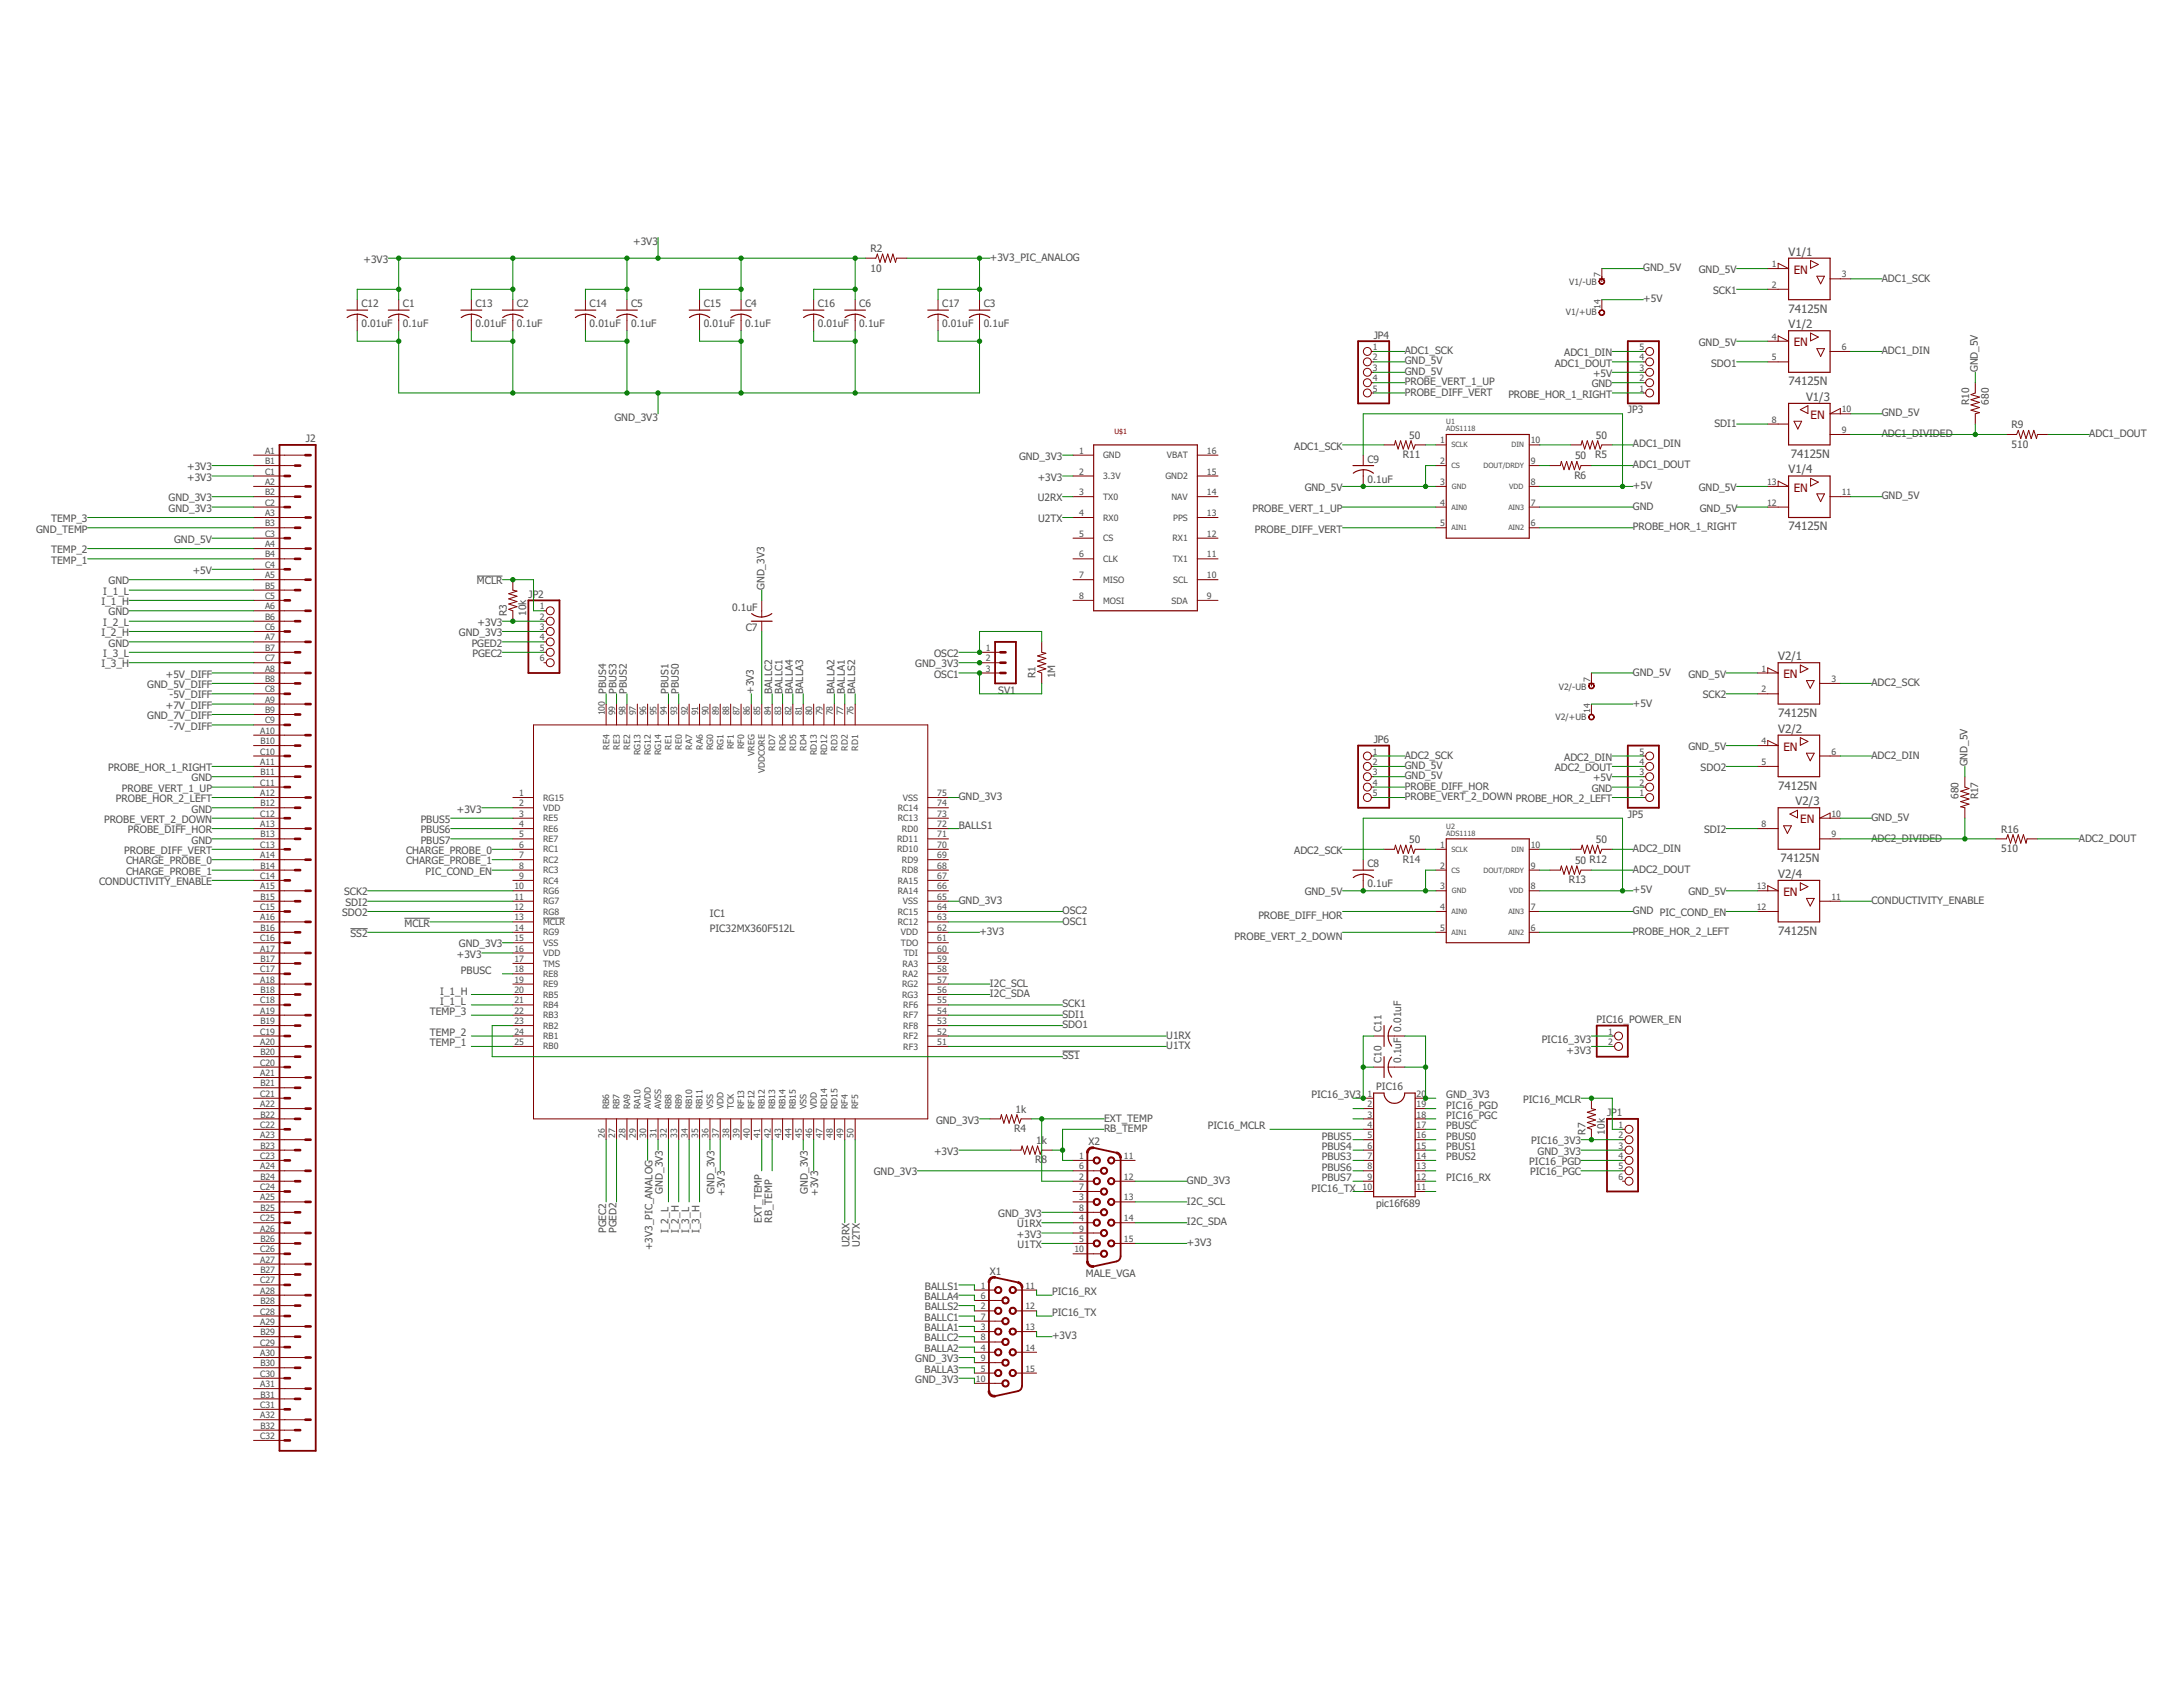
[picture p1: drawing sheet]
<svg xmlns="http://www.w3.org/2000/svg" width="279mm" height="216mm" viewBox="0 0 279 216" stroke-linecap="round" stroke-linejoin="round" font-family="sans-serif">
<defs><g id="words">
<g font-size="1.5" fill="#505050">
<text x="228.9" y="32.7">V1/1</text>
<text x="228.9" y="40">74125N</text>
<text x="228.9" y="42">V1/2</text>
<text x="228.9" y="49.3">74125N</text>
<text x="231.2" y="51.3">V1/3</text>
<text x="229.2" y="58.6">74125N</text>
<text x="228.9" y="60.6">V1/4</text>
<text x="228.9" y="67.9">74125N</text>
<text x="227.6" y="84.5">V2/1</text>
<text x="227.6" y="91.8">74125N</text>
<text x="227.6" y="93.8">V2/2</text>
<text x="227.6" y="101.1">74125N</text>
<text x="229.8" y="103.1">V2/3</text>
<text x="227.6" y="112.3">V2/4</text>
<text x="227.9" y="110.4">74125N</text>
<text x="227.6" y="119.6">74125N</text>
</g>
<g font-size="1.5" fill="#800000">
<text x="229.6" y="35">EN</text>
<text x="229.6" y="44.3">EN</text>
<text x="231.7" y="53.6">EN</text>
<text x="229.6" y="62.9">EN</text>
<text x="228.2" y="86.8">EN</text>
<text x="228.2" y="96.1">EN</text>
<text x="230.4" y="105.4">EN</text>
<text x="228.2" y="114.7">EN</text>
</g>
<g font-size="1.3" fill="#505050">
<text x="46.5" y="33.6">+3V3</text>
<text x="81" y="31.3">+3V3</text>
<text x="111.4" y="34.8">10</text>
<text x="111.4" y="32.3">R2</text>
<text x="126.7" y="33.4">+3V3_PIC_ANALOG</text>
<text x="210.3" y="34.7">GND_5V</text>
<text x="217.4" y="35">GND_5V</text>
<text x="46.3" y="41.9">0.01uF</text>
<text x="46.3" y="39.3">C12</text>
<text x="51.6" y="41.9">0.1uF</text>
<text x="51.6" y="39.3">C1</text>
<text x="60.9" y="41.9">0.01uF</text>
<text x="60.9" y="39.3">C13</text>
<text x="66.2" y="41.9">0.1uF</text>
<text x="66.2" y="39.3">C2</text>
<text x="75.5" y="41.9">0.01uF</text>
<text x="75.5" y="39.3">C14</text>
<text x="80.8" y="41.9">0.1uF</text>
<text x="80.8" y="39.3">C5</text>
<text x="90.1" y="41.9">0.01uF</text>
<text x="90.1" y="39.3">C15</text>
<text x="95.4" y="41.9">0.1uF</text>
<text x="95.4" y="39.3">C4</text>
<text x="104.7" y="41.9">0.01uF</text>
<text x="104.7" y="39.3">C16</text>
<text x="110" y="41.9">0.1uF</text>
<text x="110" y="39.3">C6</text>
<text x="120.6" y="41.9">0.01uF</text>
<text x="120.6" y="39.3">C17</text>
<text x="125.9" y="41.9">0.1uF</text>
<text x="125.9" y="39.3">C3</text>
<text x="210.3" y="38.7">+5V</text>
<text x="219.3" y="37.6">SCK1</text>
<text x="240.9" y="36">ADC1_SCK</text>
<text x="175.8" y="43.3">JP4</text>
<text x="179.8" y="46.6">GND_5V</text>
<text x="179.8" y="48">GND_5V</text>
<text x="179.8" y="45.3">ADC1_SCK</text>
<text x="199" y="46.9">ADC1_DOUT</text>
<text x="200.2" y="45.6">ADC1_DIN</text>
<text x="217.4" y="44.3">GND_5V</text>
<text x="219" y="46.9">SDO1</text>
<text x="240.9" y="45.3">ADC1_DIN</text>
<text x="253.1" y="47.6" transform="rotate(-90 253.1 47.6)">GND_5V</text>
<text x="78.7" y="53.9">GND_3V3</text>
<text x="179.8" y="49.3">PROBE_VERT_1_UP</text>
<text x="179.8" y="50.6">PROBE_DIFF_VERT</text>
<text x="193.1" y="50.9">PROBE_HOR_1_RIGHT</text>
<text x="203.7" y="49.6">GND</text>
<text x="203.9" y="48.2">+5V</text>
<text x="208.3" y="52.9">JP3</text>
<text x="240.9" y="53.3">GND_5V</text>
<text x="252" y="51.9" transform="rotate(-90 252 51.9)">R10</text>
<text x="254.5" y="51.8" transform="rotate(-90 254.5 51.8)">680</text>
<text x="39.1" y="56.5">J2</text>
<text x="130.4" y="58.9">GND_3V3</text>
<text x="165.7" y="57.5">ADC1_SCK</text>
<text x="175" y="59.3">C9</text>
<text x="179.5" y="58.6">R11</text>
<text x="180.3" y="56.1">50</text>
<text x="201.6" y="58.8">50</text>
<text x="204.2" y="58.6">R5</text>
<text x="204.2" y="56.1">50</text>
<text x="209" y="57.3">ADC1_DIN</text>
<text x="209" y="59.9">ADC1_DOUT</text>
<text x="219.4" y="54.6">SDI1</text>
<text x="240.9" y="55.9">ADC1_DIVIDED</text>
<text x="257.5" y="57.3">510</text>
<text x="257.5" y="54.8">R9</text>
<text x="267.4" y="55.9">ADC1_DOUT</text>
<text x="21.6" y="64.2">GND_3V3</text>
<text x="21.6" y="65.5">GND_3V3</text>
<text x="24" y="60.2">+3V3</text>
<text x="24" y="61.5">+3V3</text>
<text x="132.8" y="61.5">+3V3</text>
<text x="132.8" y="64.2">U2RX</text>
<text x="160.3" y="65.5">PROBE_VERT_1_UP</text>
<text x="167" y="62.8">GND_5V</text>
<text x="175" y="61.8">0.1uF</text>
<text x="201.5" y="61.3">R6</text>
<text x="209" y="62.6">+5V</text>
<text x="209" y="65.2">GND</text>
<text x="217.4" y="62.8">GND_5V</text>
<text x="217.6" y="65.6">GND_5V</text>
<text x="240.9" y="63.9">GND_5V</text>
<text x="4.6" y="68.1">GND_TEMP</text>
<text x="6.5" y="66.8">TEMP_3</text>
<text x="6.5" y="70.8">TEMP_2</text>
<text x="22.3" y="69.5">GND_5V</text>
<text x="132.9" y="66.8">U2TX</text>
<text x="160.6" y="68.1">PROBE_DIFF_VERT</text>
<text x="209" y="67.9">PROBE_HOR_1_RIGHT</text>
<text x="6.5" y="72.1">TEMP_1</text>
<text x="13" y="77.4">I_1_H</text>
<text x="13.2" y="76.1">I_1_L</text>
<text x="13.9" y="74.8">GND</text>
<text x="24.7" y="73.5">+5V</text>
<text x="61.1" y="74.8">MCLR</text>
<text x="67.6" y="76.5">JP2</text>
<text x="97.8" y="75.5" transform="rotate(-90 97.8 75.5)">GND_3V3</text>
<text x="13" y="81.4">I_2_H</text>
<text x="13.2" y="80.1">I_2_L</text>
<text x="13.9" y="78.8">GND</text>
<text x="13.9" y="82.7">GND</text>
<text x="58.7" y="81.4">GND_3V3</text>
<text x="60.4" y="82.7">PGED2</text>
<text x="61.1" y="80.1">+3V3</text>
<text x="64.9" y="78.8" transform="rotate(-90 64.9 78.8)">R3</text>
<text x="67.4" y="78.8" transform="rotate(-90 67.4 78.8)">10k</text>
<text x="93.7" y="78.2">0.1uF</text>
<text x="95.5" y="80.8">C7</text>
<text x="13" y="85.4">I_3_H</text>
<text x="13.2" y="84.1">I_3_L</text>
<text x="18.8" y="88.1">GND_5V_DIFF</text>
<text x="21.2" y="86.7">+5V_DIFF</text>
<text x="21.7" y="89.4">-5V_DIFF</text>
<text x="60.5" y="84.1">PGEC2</text>
<text x="77.6" y="88.8" transform="rotate(-90 77.6 88.8)">PBUS4</text>
<text x="78.9" y="88.8" transform="rotate(-90 78.9 88.8)">PBUS3</text>
<text x="80.2" y="88.8" transform="rotate(-90 80.2 88.8)">PBUS2</text>
<text x="85.5" y="88.8" transform="rotate(-90 85.5 88.8)">PBUS1</text>
<text x="86.9" y="88.8" transform="rotate(-90 86.9 88.8)">PBUS0</text>
<text x="96.5" y="88.8" transform="rotate(-90 96.5 88.8)">+3V3</text>
<text x="98.8" y="88.8" transform="rotate(-90 98.8 88.8)">BALLC2</text>
<text x="100.2" y="88.8" transform="rotate(-90 100.2 88.8)">BALLC1</text>
<text x="101.5" y="88.8" transform="rotate(-90 101.5 88.8)">BALLA4</text>
<text x="102.8" y="88.8" transform="rotate(-90 102.8 88.8)">BALLA3</text>
<text x="106.8" y="88.8" transform="rotate(-90 106.8 88.8)">BALLA2</text>
<text x="108.1" y="88.8" transform="rotate(-90 108.1 88.8)">BALLA1</text>
<text x="109.4" y="88.8" transform="rotate(-90 109.4 88.8)">BALLS2</text>
<text x="117.2" y="85.4">GND_3V3</text>
<text x="119.5" y="86.7">OSC1</text>
<text x="119.5" y="84.1">OSC2</text>
<text x="127.8" y="88.8">SV1</text>
<text x="132.6" y="86.8" transform="rotate(-90 132.6 86.8)">R1</text>
<text x="135.1" y="86.8" transform="rotate(-90 135.1 86.8)">1M</text>
<text x="209" y="86.5">GND_5V</text>
<text x="216.1" y="86.7">GND_5V</text>
<text x="217.9" y="89.4">SCK2</text>
<text x="239.5" y="87.8">ADC2_SCK</text>
<text x="18.8" y="92">GND_7V_DIFF</text>
<text x="21.2" y="90.7">+7V_DIFF</text>
<text x="21.7" y="93.4">-7V_DIFF</text>
<text x="175.8" y="95.1">JP6</text>
<text x="209" y="90.4">+5V</text>
<text x="13.8" y="98.7">PROBE_HOR_1_RIGHT</text>
<text x="15.6" y="101.3">PROBE_VERT_1_UP</text>
<text x="24.5" y="100">GND</text>
<text x="179.8" y="98.4">GND_5V</text>
<text x="179.8" y="99.7">GND_5V</text>
<text x="179.8" y="101.1">PROBE_DIFF_HOR</text>
<text x="179.8" y="97.1">ADC2_SCK</text>
<text x="199" y="98.7">ADC2_DOUT</text>
<text x="200.2" y="97.3">ADC2_DIN</text>
<text x="203.7" y="101.3">GND</text>
<text x="203.9" y="100">+5V</text>
<text x="216.1" y="96">GND_5V</text>
<text x="217.7" y="98.7">SDO2</text>
<text x="239.5" y="97.1">ADC2_DIN</text>
<text x="251.8" y="98.1" transform="rotate(-90 251.8 98.1)">GND_5V</text>
<text x="13.3" y="105.3">PROBE_VERT_2_DOWN</text>
<text x="14.8" y="102.7">PROBE_HOR_2_LEFT</text>
<text x="16.4" y="106.6">PROBE_DIFF_HOR</text>
<text x="24.5" y="104">GND</text>
<text x="24.5" y="108">GND</text>
<text x="53.8" y="105.3">PBUS5</text>
<text x="53.8" y="106.6">PBUS6</text>
<text x="53.8" y="108">PBUS7</text>
<text x="58.5" y="104">+3V3</text>
<text x="122.7" y="102.4">GND_3V3</text>
<text x="122.7" y="106">BALLS1</text>
<text x="179.8" y="102.4">PROBE_VERT_2_DOWN PROBE_HOR_2_LEFT</text>
<text x="180.3" y="107.9">50</text>
<text x="204.2" y="107.9">50</text>
<text x="208.3" y="104.6">JP5</text>
<text x="218.1" y="106.6">SDI2</text>
<text x="239.5" y="105">GND_5V</text>
<text x="239.5" y="107.7">ADC2_DIVIDED</text>
<text x="250.7" y="102.2" transform="rotate(-90 250.7 102.2)">680</text>
<text x="253.2" y="102.3" transform="rotate(-90 253.2 102.3)">R17</text>
<text x="256.1" y="106.6">R16</text>
<text x="266.1" y="107.7">ADC2_DOUT</text>
<text x="12.7" y="113.3">CONDUCTIVITY_ENABLE</text>
<text x="15.9" y="109.3">PROBE_DIFF_VERT</text>
<text x="16.1" y="110.6">CHARGE_PROBE_0</text>
<text x="16.1" y="111.9">CHARGE_PROBE_1</text>
<text x="52" y="109.3">CHARGE_PROBE_0</text>
<text x="52" y="110.6">CHARGE_PROBE_1</text>
<text x="54.5" y="111.9">PIC_COND_EN</text>
<text x="165.7" y="109.3">ADC2_SCK</text>
<text x="175" y="113.5">0.1uF</text>
<text x="175" y="111">C8</text>
<text x="179.5" y="110.4">R14</text>
<text x="200.8" y="113.1">R13</text>
<text x="201.6" y="110.6">50 R12</text>
<text x="209" y="109">ADC2_DIN</text>
<text x="209" y="111.7">ADC2_DOUT</text>
<text x="256.1" y="109.1">510</text>
<text x="43.8" y="117.3">SDO2</text>
<text x="44" y="114.6">SCK2</text>
<text x="44.2" y="115.9">SDI2</text>
<text x="44.9" y="119.9">SS2</text>
<text x="51.8" y="118.6">MCLR</text>
<text x="90.9" y="119.3">PIC32MX360F512L</text>
<text x="90.9" y="117.3">IC1</text>
<text x="122.7" y="115.7">GND_3V3</text>
<text x="125.4" y="119.6">+3V3</text>
<text x="136" y="118.3">OSC1</text>
<text x="136" y="117">OSC2</text>
<text x="161.1" y="117.6">PROBE_DIFF_HOR</text>
<text x="167" y="114.6">GND_5V</text>
<text x="209" y="114.3">+5V</text>
<text x="209" y="119.6">PROBE_HOR_2_LEFT</text>
<text x="209" y="117">GND PIC_COND_EN</text>
<text x="216.1" y="114.6">GND_5V</text>
<text x="239.5" y="115.7">CONDUCTIVITY_ENABLE</text>
<text x="58.5" y="122.6">+3V3</text>
<text x="58.7" y="121.2">GND_3V3</text>
<text x="59" y="124.6">PBUSC</text>
<text x="158" y="120.2">PROBE_VERT_2_DOWN</text>
<text x="55" y="129.9">TEMP_3</text>
<text x="56.3" y="128.6">I_1_L</text>
<text x="56.3" y="127.3">I_1_H</text>
<text x="126.7" y="126.3">I2C_SCL</text>
<text x="126.7" y="127.6">I2C_SDA</text>
<text x="136" y="128.9">SCK1</text>
<text x="136" y="130.3">SDI1</text>
<text x="136" y="131.6">SDO1</text>
<text x="204.4" y="130.9">PIC16_POWER_EN</text>
<text x="55" y="132.6">TEMP_2</text>
<text x="55" y="133.9">TEMP_1</text>
<text x="136" y="135.6">SS1</text>
<text x="149.3" y="132.9">U1RX</text>
<text x="149.3" y="134.2">U1TX</text>
<text x="176.8" y="136" transform="rotate(-90 176.8 136)">C10</text>
<text x="176.8" y="132.1" transform="rotate(-90 176.8 132.1)">C11</text>
<text x="179.3" y="136" transform="rotate(-90 179.3 136)">0.1uF 0.01uF</text>
<text x="197.3" y="133.5">PIC16_3V3</text>
<text x="200.5" y="134.8">+3V3</text>
<text x="119.8" y="143.9">GND_3V3</text>
<text x="130" y="142.4">1k</text>
<text x="141.3" y="143.5">EXT_TEMP</text>
<text x="167.8" y="140.5">PIC16_3V3</text>
<text x="176.1" y="139.6">PIC16</text>
<text x="185.1" y="140.5">GND_3V3</text>
<text x="185.1" y="141.9">PIC16_PGD</text>
<text x="185.1" y="143.2">PIC16_PGC</text>
<text x="195" y="141.1">PIC16_MCLR</text>
<text x="205.7" y="142.9">JP1</text>
<text x="119.5" y="147.9">+3V3</text>
<text x="129.8" y="144.9">R4</text>
<text x="132.5" y="148.9">R8</text>
<text x="132.6" y="146.4">1</text>
<text x="133.3" y="146.4">k</text>
<text x="139.3" y="146.5">X2</text>
<text x="141.3" y="144.9">RB_TEMP</text>
<text x="154.6" y="144.5">PIC16_MCLR</text>
<text x="169.2" y="145.9">PBUS5</text>
<text x="169.2" y="147.2">PBUS4</text>
<text x="169.2" y="148.5">PBUS3</text>
<text x="169.2" y="149.8">PBUS6</text>
<text x="185.1" y="144.5">PBUSC</text>
<text x="185.1" y="145.9">PBUS0</text>
<text x="185.1" y="147.2">PBUS1</text>
<text x="185.1" y="148.5">PBUS2</text>
<text x="195.7" y="149.1">PIC16_PGD</text>
<text x="196" y="146.5">PIC16_3V3</text>
<text x="196.8" y="147.8">GND_3V3</text>
<text x="202.9" y="145.2" transform="rotate(-90 202.9 145.2)">R7</text>
<text x="205.4" y="145.2" transform="rotate(-90 205.4 145.2)">10k</text>
<text x="84.8" y="152.8" transform="rotate(-90 84.8 152.8)">GND_3V3</text>
<text x="91.5" y="152.8" transform="rotate(-90 91.5 152.8)">GND_3V3</text>
<text x="92.8" y="153" transform="rotate(-90 92.8 153)">+3V3</text>
<text x="103.4" y="152.8" transform="rotate(-90 103.4 152.8)">GND_3V3</text>
<text x="104.7" y="153" transform="rotate(-90 104.7 153)">+3V3</text>
<text x="111.8" y="150.4">GND_3V3</text>
<text x="127.8" y="155.7">GND_3V3</text>
<text x="151.9" y="151.5">GND_3V3</text>
<text x="151.9" y="154.2">I2C_SCL</text>
<text x="167.8" y="152.5">PIC16_TX</text>
<text x="169.2" y="151.2">PBUS7</text>
<text x="176.1" y="154.5">pic16f689</text>
<text x="185.1" y="151.2">PIC16_RX</text>
<text x="195.8" y="150.4">PIC16_PGC</text>
<text x="77.6" y="157.8" transform="rotate(-90 77.6 157.8)">PGEC2</text>
<text x="78.9" y="157.8" transform="rotate(-90 78.9 157.8)">PGED2</text>
<text x="83.5" y="160" transform="rotate(-90 83.5 160)">+3V3_PIC_ANALOG</text>
<text x="85.5" y="157.8" transform="rotate(-90 85.5 157.8)">I_2_L</text>
<text x="86.9" y="157.8" transform="rotate(-90 86.9 157.8)">I_2_H</text>
<text x="88.2" y="157.8" transform="rotate(-90 88.2 157.8)">I_3_L</text>
<text x="89.5" y="157.8" transform="rotate(-90 89.5 157.8)">I_3_H</text>
<text x="97.5" y="156.5" transform="rotate(-90 97.5 156.5)">EXT_TEMP</text>
<text x="98.8" y="156.5" transform="rotate(-90 98.8 156.5)">RB_TEMP</text>
<text x="108.7" y="159.6" transform="rotate(-90 108.7 159.6)">U2RX</text>
<text x="110" y="159.6" transform="rotate(-90 110 159.6)">U2TX</text>
<text x="130.2" y="158.4">+3V3</text>
<text x="130.2" y="157.1">U1RX</text>
<text x="130.2" y="159.7">U1TX</text>
<text x="151.9" y="159.5">+3V3</text>
<text x="151.9" y="156.8">I2C_SDA</text>
<text x="118.3" y="166.4">BALLA4</text>
<text x="118.4" y="167.7">BALLS2</text>
<text x="118.4" y="165">BALLS1</text>
<text x="126.7" y="163.1">X1</text>
<text x="134.7" y="165.8">PIC16_RX</text>
<text x="139" y="163.4">MALE_VGA</text>
<text x="118.3" y="170.3">BALLA1</text>
<text x="118.3" y="173">BALLA2</text>
<text x="118.3" y="169">BALLC1</text>
<text x="118.3" y="171.7">BALLC2</text>
<text x="134.7" y="171.4">+3V3</text>
<text x="134.7" y="168.4">PIC16_TX</text>
<text x="117.2" y="177">GND_3V3</text>
<text x="117.2" y="174.3">GND_3V3</text>
<text x="118.3" y="175.7">BALLA3</text>
</g>
<g font-size="1.1" fill="#505050">
<text x="204.8" y="35.5" transform="rotate(-90 204.8 35.5)">7</text>
<text x="226.8" y="34.2">1</text>
<text x="235.7" y="35.5">3</text>
<text x="200.4" y="40.3">V1/+UB</text>
<text x="200.8" y="36.5">V1/-UB</text>
<text x="204.8" y="39.5" transform="rotate(-90 204.8 39.5)">14</text>
<text x="226.8" y="36.8">2</text>
<text x="175.7" y="44.8">1</text>
<text x="175.7" y="46.1">2</text>
<text x="175.7" y="47.5">3</text>
<text x="209.8" y="47.5">3</text>
<text x="209.8" y="46.1">4</text>
<text x="209.8" y="44.8">5</text>
<text x="226.8" y="43.5">4</text>
<text x="226.8" y="46.1">5</text>
<text x="235.7" y="44.8">6</text>
<text x="175.7" y="48.8">4</text>
<text x="175.7" y="50.1">5</text>
<text x="209.8" y="50.1">1</text>
<text x="209.8" y="48.8">2</text>
<text x="235.7" y="52.8">10</text>
<text x="33.9" y="58.1">A1</text>
<text x="33.9" y="59.4">B1</text>
<text x="138.1" y="58.1">1</text>
<text x="141.2" y="58.7">GND</text>
<text x="149.4" y="58.7">VBAT</text>
<text x="154.5" y="58.1">16</text>
<text x="184.3" y="59.4">2</text>
<text x="184.3" y="56.7">1</text>
<text x="195.9" y="56.7">10</text>
<text x="195.9" y="59.4">9</text>
<text x="226.8" y="54.1">8</text>
<text x="235.7" y="55.4">9</text>
<text x="33.9" y="62.1">A2</text>
<text x="33.9" y="60.7">C1</text>
<text x="33.9" y="64.7">C2</text>
<text x="33.9" y="63.4">B2</text>
<text x="138.1" y="60.7">2</text>
<text x="138.1" y="63.4">3</text>
<text x="141.2" y="61.3">3.3V</text>
<text x="141.2" y="64">TX0</text>
<text x="149.2" y="61.3">GND2</text>
<text x="149.9" y="64">NAV</text>
<text x="154.5" y="60.7">15</text>
<text x="154.5" y="63.4">14</text>
<text x="184.3" y="62.1">3</text>
<text x="184.3" y="64.7">4</text>
<text x="195.9" y="64.7">7</text>
<text x="195.9" y="62.1">8</text>
<text x="226.2" y="62.1">13</text>
<text x="226.2" y="64.7">12</text>
<text x="235.7" y="63.4">11</text>
<text x="33.9" y="66">A3</text>
<text x="33.9" y="70">A4</text>
<text x="33.9" y="68.7">C3</text>
<text x="33.9" y="67.4">B3</text>
<text x="33.9" y="71.3">B4</text>
<text x="138.1" y="66">4</text>
<text x="138.1" y="68.7">5</text>
<text x="138.1" y="71.3">6</text>
<text x="141.2" y="66.6">RX0</text>
<text x="141.2" y="69.3">CS</text>
<text x="141.2" y="71.9">CLK</text>
<text x="150.1" y="69.3">RX1</text>
<text x="150.1" y="71.9">TX1</text>
<text x="150.2" y="66.6">PPS</text>
<text x="154.5" y="66">13</text>
<text x="154.5" y="68.7">12</text>
<text x="154.5" y="71.3">11</text>
<text x="184.3" y="67.4">5</text>
<text x="195.9" y="67.4">6</text>
<text x="33.9" y="74">A5</text>
<text x="33.9" y="78">A6</text>
<text x="33.9" y="72.7">C4</text>
<text x="33.9" y="76.7">C5</text>
<text x="33.9" y="75.3">B5</text>
<text x="69.1" y="78">1</text>
<text x="138.1" y="74">7</text>
<text x="138.1" y="76.7">8</text>
<text x="141.2" y="74.6">MISO</text>
<text x="141.2" y="77.2">MOSI</text>
<text x="150" y="77.2">SDA</text>
<text x="150.2" y="74.6">SCL</text>
<text x="154.5" y="74">10</text>
<text x="154.5" y="76.7">9</text>
<text x="33.9" y="82">A7</text>
<text x="33.9" y="80.6">C6</text>
<text x="33.9" y="79.3">B6</text>
<text x="33.9" y="83.3">B7</text>
<text x="69.1" y="79.3">2</text>
<text x="69.1" y="80.6">3</text>
<text x="69.1" y="82">4</text>
<text x="69.1" y="83.3">5</text>
<text x="126.2" y="83.3">1</text>
<text x="33.9" y="85.9">A8</text>
<text x="33.9" y="89.9">A9</text>
<text x="33.9" y="84.6">C7</text>
<text x="33.9" y="88.6">C8</text>
<text x="33.9" y="87.3">B8</text>
<text x="69.1" y="84.6">6</text>
<text x="126.2" y="84.6">2</text>
<text x="126.2" y="85.9">3</text>
<text x="199.5" y="88.3">V2/-UB</text>
<text x="203.5" y="87.3" transform="rotate(-90 203.5 87.3)">7</text>
<text x="225.5" y="85.9">1</text>
<text x="225.5" y="88.6">2</text>
<text x="234.4" y="87.3">3</text>
<text x="33.3" y="93.9">A10</text>
<text x="33.3" y="95.2">B10</text>
<text x="33.9" y="92.6">C9</text>
<text x="33.9" y="91.3">B9</text>
<text x="77.4" y="91.5" transform="rotate(-90 77.4 91.5)">100</text>
<text x="78" y="95.9" transform="rotate(-90 78 95.9)">RE4</text>
<text x="78.7" y="91.5" transform="rotate(-90 78.7 91.5)">99</text>
<text x="79.3" y="95.9" transform="rotate(-90 79.3 95.9)">RE3</text>
<text x="80.1" y="91.5" transform="rotate(-90 80.1 91.5)">98</text>
<text x="80.6" y="95.9" transform="rotate(-90 80.6 95.9)">RE2</text>
<text x="81.4" y="91.5" transform="rotate(-90 81.4 91.5)">97</text>
<text x="82.7" y="91.5" transform="rotate(-90 82.7 91.5)">96</text>
<text x="84" y="91.5" transform="rotate(-90 84 91.5)">95</text>
<text x="85.4" y="91.5" transform="rotate(-90 85.4 91.5)">94</text>
<text x="86" y="95.9" transform="rotate(-90 86 95.9)">RE1</text>
<text x="86.7" y="91.5" transform="rotate(-90 86.7 91.5)">93</text>
<text x="87.3" y="95.9" transform="rotate(-90 87.3 95.9)">RE0</text>
<text x="88" y="91.5" transform="rotate(-90 88 91.5)">92</text>
<text x="88.6" y="96" transform="rotate(-90 88.6 96)">RA7</text>
<text x="89.3" y="91.5" transform="rotate(-90 89.3 91.5)">91</text>
<text x="89.9" y="96" transform="rotate(-90 89.9 96)">RA6</text>
<text x="90.7" y="91.5" transform="rotate(-90 90.7 91.5)">90</text>
<text x="92" y="91.5" transform="rotate(-90 92 91.5)">89</text>
<text x="93.3" y="91.5" transform="rotate(-90 93.3 91.5)">88</text>
<text x="93.9" y="95.9" transform="rotate(-90 93.9 95.9)">RF1</text>
<text x="94.7" y="91.5" transform="rotate(-90 94.7 91.5)">87</text>
<text x="95.2" y="95.9" transform="rotate(-90 95.2 95.9)">RF0</text>
<text x="96" y="91.5" transform="rotate(-90 96 91.5)">86</text>
<text x="97.3" y="91.5" transform="rotate(-90 97.3 91.5)">85</text>
<text x="98.6" y="91.5" transform="rotate(-90 98.6 91.5)">84</text>
<text x="100" y="91.5" transform="rotate(-90 100 91.5)">83</text>
<text x="101.3" y="91.5" transform="rotate(-90 101.3 91.5)">82</text>
<text x="102.6" y="91.5" transform="rotate(-90 102.6 91.5)">81</text>
<text x="103.9" y="91.5" transform="rotate(-90 103.9 91.5)">80</text>
<text x="105.3" y="91.5" transform="rotate(-90 105.3 91.5)">79</text>
<text x="106.6" y="91.5" transform="rotate(-90 106.6 91.5)">78</text>
<text x="107.9" y="91.5" transform="rotate(-90 107.9 91.5)">77</text>
<text x="109.3" y="91.5" transform="rotate(-90 109.3 91.5)">76</text>
<text x="199.1" y="92.1">V2/+UB</text>
<text x="203.5" y="91.3" transform="rotate(-90 203.5 91.3)">14</text>
<text x="225.5" y="95.2">4</text>
<text x="33.3" y="97.9">A11</text>
<text x="33.3" y="101.9">A12</text>
<text x="33.3" y="96.6">C10</text>
<text x="33.3" y="100.5">C11</text>
<text x="33.3" y="99.2">B11</text>
<text x="66.5" y="101.9">1</text>
<text x="82" y="96.7" transform="rotate(-90 82 96.7)">RG13</text>
<text x="83.3" y="96.7" transform="rotate(-90 83.3 96.7)">RG12</text>
<text x="84.6" y="96.7" transform="rotate(-90 84.6 96.7)">RG14</text>
<text x="91.3" y="96" transform="rotate(-90 91.3 96)">RG0</text>
<text x="92.6" y="96" transform="rotate(-90 92.6 96)">RG1</text>
<text x="96.6" y="96.7" transform="rotate(-90 96.6 96.7)">VREG</text>
<text x="97.9" y="99" transform="rotate(-90 97.9 99)">VDDCORE</text>
<text x="99.2" y="96.1" transform="rotate(-90 99.2 96.1)">RD7</text>
<text x="100.6" y="96.1" transform="rotate(-90 100.6 96.1)">RD6</text>
<text x="101.9" y="96.1" transform="rotate(-90 101.9 96.1)">RD5</text>
<text x="103.2" y="96.1" transform="rotate(-90 103.2 96.1)">RD4</text>
<text x="104.5" y="96.7" transform="rotate(-90 104.5 96.7)">RD13</text>
<text x="105.9" y="96.7" transform="rotate(-90 105.9 96.7)">RD12</text>
<text x="107.2" y="96.1" transform="rotate(-90 107.2 96.1)">RD3</text>
<text x="108.5" y="96.1" transform="rotate(-90 108.5 96.1)">RD2</text>
<text x="109.8" y="96.1" transform="rotate(-90 109.8 96.1)">RD1</text>
<text x="120" y="101.9">75</text>
<text x="175.7" y="96.6">1</text>
<text x="175.7" y="97.9">2</text>
<text x="175.7" y="99.2">3</text>
<text x="175.7" y="100.5">4</text>
<text x="175.7" y="101.9">5</text>
<text x="209.8" y="101.9">1</text>
<text x="209.8" y="100.5">2</text>
<text x="209.8" y="99.2">3</text>
<text x="209.8" y="97.9">4</text>
<text x="209.8" y="96.6">5</text>
<text x="225.5" y="97.9">5</text>
<text x="234.4" y="96.6">6</text>
<text x="33.3" y="105.9">A13</text>
<text x="33.3" y="104.5">C12</text>
<text x="33.3" y="103.2">B12</text>
<text x="33.3" y="107.2">B13</text>
<text x="66.5" y="104.5">3</text>
<text x="66.5" y="105.9">4</text>
<text x="66.5" y="107.2">5</text>
<text x="66.5" y="103.2">2</text>
<text x="69.5" y="105.1">RE5</text>
<text x="69.5" y="106.4">RE6</text>
<text x="69.5" y="107.8">RE7</text>
<text x="69.5" y="102.5">RG15</text>
<text x="69.5" y="103.8">VDD</text>
<text x="114.8" y="107.8">RD11</text>
<text x="114.9" y="105.1">RC13</text>
<text x="114.9" y="103.8">RC14</text>
<text x="115.4" y="106.4">RD0</text>
<text x="115.6" y="102.5">VSS</text>
<text x="120" y="104.5">73</text>
<text x="120" y="103.2">74</text>
<text x="120" y="105.9">72</text>
<text x="120" y="107.2">71</text>
<text x="225.5" y="105.9">8</text>
<text x="234.4" y="104.5">10</text>
<text x="234.4" y="107.2">9</text>
<text x="33.3" y="109.8">A14</text>
<text x="33.3" y="113.8">A15</text>
<text x="33.3" y="108.5">C13</text>
<text x="33.3" y="112.5">C14</text>
<text x="33.3" y="111.2">B14</text>
<text x="65.8" y="113.8">10</text>
<text x="66.5" y="108.5">6</text>
<text x="66.5" y="109.8">7</text>
<text x="66.5" y="111.2">8</text>
<text x="66.5" y="112.5">9</text>
<text x="69.5" y="109.1">RC1</text>
<text x="69.5" y="110.4">RC2</text>
<text x="69.5" y="111.7">RC3</text>
<text x="69.5" y="113.1">RC4</text>
<text x="114.8" y="109.1">RD10</text>
<text x="114.9" y="113.1">RA15</text>
<text x="115.4" y="111.8">RD8</text>
<text x="115.4" y="110.4">RD9</text>
<text x="120" y="113.8">66</text>
<text x="120" y="112.5">67</text>
<text x="120" y="111.2">68</text>
<text x="120" y="109.8">69</text>
<text x="120" y="108.5">70</text>
<text x="184.3" y="111.2">2</text>
<text x="184.3" y="113.8">3</text>
<text x="184.3" y="108.5">1</text>
<text x="195.9" y="113.8">8</text>
<text x="195.9" y="108.5">10</text>
<text x="195.9" y="111.2">9</text>
<text x="224.8" y="113.8">13</text>
<text x="33.3" y="117.8">A16</text>
<text x="33.3" y="116.5">C15</text>
<text x="33.3" y="115.1">B15</text>
<text x="33.3" y="119.1">B16</text>
<text x="65.8" y="117.8">13</text>
<text x="65.8" y="115.1">11</text>
<text x="65.8" y="116.5">12</text>
<text x="65.8" y="119.1">14</text>
<text x="69.5" y="118.4">MCLR</text>
<text x="69.5" y="114.4">RG6</text>
<text x="69.5" y="115.7">RG7</text>
<text x="69.5" y="117.1">RG8</text>
<text x="69.5" y="119.7">RG9</text>
<text x="114.9" y="114.4">RA14</text>
<text x="114.9" y="118.4">RC12</text>
<text x="114.9" y="117.1">RC15</text>
<text x="115.3" y="119.7">VDD</text>
<text x="115.6" y="115.7">VSS</text>
<text x="120" y="117.8">63</text>
<text x="120" y="116.5">64</text>
<text x="120" y="119.1">62</text>
<text x="120" y="115.1">65</text>
<text x="184.3" y="116.5">4</text>
<text x="184.3" y="119.1">5</text>
<text x="195.9" y="116.5">7</text>
<text x="195.9" y="119.1">6</text>
<text x="224.8" y="116.5">12</text>
<text x="234.4" y="115.1">11</text>
<text x="33.3" y="121.8">A17</text>
<text x="33.3" y="125.8">A18</text>
<text x="33.3" y="120.5">C16</text>
<text x="33.3" y="124.4">C17</text>
<text x="33.3" y="123.1">B17</text>
<text x="65.8" y="124.4">18</text>
<text x="65.8" y="125.8">19</text>
<text x="65.8" y="123.1">17</text>
<text x="65.8" y="121.8">16</text>
<text x="65.8" y="120.5">15</text>
<text x="69.5" y="125">RE8</text>
<text x="69.5" y="123.7">TMS</text>
<text x="69.5" y="122.4">VDD</text>
<text x="69.5" y="121">VSS</text>
<text x="115.3" y="121">TDO</text>
<text x="115.5" y="125">RA2</text>
<text x="115.5" y="123.7">RA3</text>
<text x="115.7" y="122.4">TDI</text>
<text x="120" y="124.4">58</text>
<text x="120" y="123.1">59</text>
<text x="120" y="125.8">57</text>
<text x="120" y="121.8">60</text>
<text x="120" y="120.5">61</text>
<text x="33.3" y="129.7">A19</text>
<text x="33.3" y="128.4">C18</text>
<text x="33.3" y="127.1">B18</text>
<text x="33.3" y="131.1">B19</text>
<text x="65.8" y="131.1">23</text>
<text x="65.8" y="129.7">22</text>
<text x="65.8" y="128.4">21</text>
<text x="65.8" y="127.1">20</text>
<text x="69.5" y="131.7">RB2</text>
<text x="69.5" y="130.3">RB3</text>
<text x="69.5" y="129">RB4</text>
<text x="69.5" y="127.7">RB5</text>
<text x="69.5" y="126.3">RE9</text>
<text x="115.5" y="126.4">RG2</text>
<text x="115.5" y="127.7">RG3</text>
<text x="115.6" y="129">RF6</text>
<text x="115.6" y="130.3">RF7</text>
<text x="115.6" y="131.7">RF8</text>
<text x="120" y="128.4">55</text>
<text x="120" y="129.7">54</text>
<text x="120" y="131.1">53</text>
<text x="120" y="127.1">56</text>
<text x="33.3" y="133.7">A20</text>
<text x="33.3" y="137.7">A21</text>
<text x="33.3" y="132.4">C19</text>
<text x="33.3" y="136.4">C20</text>
<text x="33.3" y="135.1">B20</text>
<text x="65.8" y="133.7">25</text>
<text x="65.8" y="132.4">24</text>
<text x="69.5" y="134.3">RB0</text>
<text x="69.5" y="133">RB1</text>
<text x="115.6" y="133">RF2</text>
<text x="115.6" y="134.3">RF3</text>
<text x="120" y="132.4">52</text>
<text x="120" y="133.7">51</text>
<text x="205.8" y="132.4">1</text>
<text x="205.8" y="133.7">2</text>
<text x="33.3" y="141.7">A22</text>
<text x="33.3" y="140.4">C21</text>
<text x="33.3" y="139">B21</text>
<text x="33.3" y="143">B22</text>
<text x="78" y="142" transform="rotate(-90 78 142)">RB6</text>
<text x="79.3" y="142" transform="rotate(-90 79.3 142)">RB7</text>
<text x="80.6" y="142" transform="rotate(-90 80.6 142)">RA9</text>
<text x="82" y="142" transform="rotate(-90 82 142)">RA10</text>
<text x="83.3" y="142" transform="rotate(-90 83.3 142)">AVDD</text>
<text x="84.6" y="142" transform="rotate(-90 84.6 142)">AVSS</text>
<text x="85.9" y="142" transform="rotate(-90 85.9 142)">RB8</text>
<text x="87.3" y="142" transform="rotate(-90 87.3 142)">RB9</text>
<text x="88.6" y="142" transform="rotate(-90 88.6 142)">RB10</text>
<text x="89.9" y="142" transform="rotate(-90 89.9 142)">RB11</text>
<text x="91.3" y="142" transform="rotate(-90 91.3 142)">VSS</text>
<text x="92.6" y="142" transform="rotate(-90 92.6 142)">VDD</text>
<text x="93.9" y="142" transform="rotate(-90 93.9 142)">TCK</text>
<text x="95.2" y="142" transform="rotate(-90 95.2 142)">RF13</text>
<text x="96.6" y="142" transform="rotate(-90 96.6 142)">RF12</text>
<text x="97.9" y="142" transform="rotate(-90 97.9 142)">RB12</text>
<text x="99.2" y="142" transform="rotate(-90 99.2 142)">RB13</text>
<text x="100.5" y="142" transform="rotate(-90 100.5 142)">RB14</text>
<text x="101.9" y="142" transform="rotate(-90 101.9 142)">RB15</text>
<text x="103.2" y="142" transform="rotate(-90 103.2 142)">VSS</text>
<text x="104.5" y="142" transform="rotate(-90 104.5 142)">VDD</text>
<text x="105.9" y="142" transform="rotate(-90 105.9 142)">RD14</text>
<text x="107.2" y="142" transform="rotate(-90 107.2 142)">RD15</text>
<text x="108.5" y="142" transform="rotate(-90 108.5 142)">RF4</text>
<text x="109.8" y="142" transform="rotate(-90 109.8 142)">RF5</text>
<text x="175" y="140.4">1</text>
<text x="175" y="141.7">2</text>
<text x="175" y="143">3</text>
<text x="181.3" y="143">18</text>
<text x="181.3" y="141.7">19</text>
<text x="181.3" y="140.4">20</text>
<text x="33.3" y="145.7">A23</text>
<text x="33.3" y="149.7">A24</text>
<text x="33.3" y="144.3">C22</text>
<text x="33.3" y="148.3">C23</text>
<text x="33.3" y="147">B23</text>
<text x="77.4" y="145.7" transform="rotate(-90 77.4 145.7)">26</text>
<text x="78.7" y="145.7" transform="rotate(-90 78.7 145.7)">27</text>
<text x="80.1" y="145.7" transform="rotate(-90 80.1 145.7)">28</text>
<text x="81.4" y="145.7" transform="rotate(-90 81.4 145.7)">29</text>
<text x="82.7" y="145.7" transform="rotate(-90 82.7 145.7)">30</text>
<text x="84" y="145.7" transform="rotate(-90 84 145.7)">31</text>
<text x="85.4" y="145.7" transform="rotate(-90 85.4 145.7)">32</text>
<text x="86.7" y="145.7" transform="rotate(-90 86.7 145.7)">33</text>
<text x="88" y="145.7" transform="rotate(-90 88 145.7)">34</text>
<text x="89.3" y="145.7" transform="rotate(-90 89.3 145.7)">35</text>
<text x="90.7" y="145.7" transform="rotate(-90 90.7 145.7)">36</text>
<text x="92" y="145.7" transform="rotate(-90 92 145.7)">37</text>
<text x="93.3" y="145.7" transform="rotate(-90 93.3 145.7)">38</text>
<text x="94.7" y="145.7" transform="rotate(-90 94.7 145.7)">39</text>
<text x="96" y="145.7" transform="rotate(-90 96 145.7)">40</text>
<text x="97.3" y="145.7" transform="rotate(-90 97.3 145.7)">41</text>
<text x="98.6" y="145.7" transform="rotate(-90 98.6 145.7)">42</text>
<text x="100" y="145.7" transform="rotate(-90 100 145.7)">43</text>
<text x="101.3" y="145.7" transform="rotate(-90 101.3 145.7)">44</text>
<text x="102.6" y="145.7" transform="rotate(-90 102.6 145.7)">45</text>
<text x="103.9" y="145.7" transform="rotate(-90 103.9 145.7)">46</text>
<text x="105.3" y="145.7" transform="rotate(-90 105.3 145.7)">47</text>
<text x="106.6" y="145.7" transform="rotate(-90 106.6 145.7)">48</text>
<text x="107.9" y="145.7" transform="rotate(-90 107.9 145.7)">49</text>
<text x="109.3" y="145.7" transform="rotate(-90 109.3 145.7)">50</text>
<text x="138.1" y="148.3">1</text>
<text x="138.1" y="149.7">6</text>
<text x="143.8" y="148.3">11</text>
<text x="175" y="144.3">4</text>
<text x="175" y="145.7">5</text>
<text x="175" y="147">6</text>
<text x="175" y="148.3">7</text>
<text x="175" y="149.7">8</text>
<text x="181.3" y="149.7">13</text>
<text x="181.3" y="148.3">14</text>
<text x="181.3" y="147">15</text>
<text x="181.3" y="145.7">16</text>
<text x="181.3" y="144.3">17</text>
<text x="207.2" y="144.3">1</text>
<text x="207.2" y="145.7">2</text>
<text x="207.2" y="147">3</text>
<text x="207.2" y="148.3">4</text>
<text x="207.2" y="149.7">5</text>
<text x="33.3" y="153.6">A25</text>
<text x="33.3" y="152.3">C24</text>
<text x="33.3" y="151">B24</text>
<text x="33.3" y="155">B25</text>
<text x="138.1" y="151">2</text>
<text x="138.1" y="153.6">3</text>
<text x="138.1" y="152.3">7</text>
<text x="138.1" y="155">8</text>
<text x="143.8" y="151">12</text>
<text x="143.8" y="153.6">13</text>
<text x="174.4" y="152.3">10</text>
<text x="175" y="151">9</text>
<text x="181.3" y="152.3">11</text>
<text x="181.3" y="151">12</text>
<text x="207.2" y="151">6</text>
<text x="33.3" y="157.6">A26</text>
<text x="33.3" y="161.6">A27</text>
<text x="33.3" y="156.3">C25</text>
<text x="33.3" y="160.3">C26</text>
<text x="33.3" y="158.9">B26</text>
<text x="137.5" y="160.3">10</text>
<text x="138.1" y="156.3">4</text>
<text x="138.1" y="158.9">5</text>
<text x="138.1" y="157.6">9</text>
<text x="143.8" y="156.3">14</text>
<text x="143.8" y="158.9">15</text>
<text x="33.3" y="165.6">A28</text>
<text x="33.3" y="164.3">C27</text>
<text x="33.3" y="162.9">B27</text>
<text x="33.3" y="166.9">B28</text>
<text x="125.5" y="164.9">1</text>
<text x="125.5" y="167.6">2</text>
<text x="125.5" y="166.2">6</text>
<text x="131.2" y="164.9">11</text>
<text x="131.2" y="167.6">12</text>
<text x="33.3" y="169.6">A29</text>
<text x="33.3" y="173.5">A30</text>
<text x="33.3" y="168.2">C28</text>
<text x="33.3" y="172.2">C29</text>
<text x="33.3" y="170.9">B29</text>
<text x="125.5" y="170.2">3</text>
<text x="125.5" y="172.9">4</text>
<text x="125.5" y="168.9">7</text>
<text x="125.5" y="171.6">8</text>
<text x="131.2" y="170.2">13</text>
<text x="131.2" y="172.9">14</text>
<text x="33.3" y="177.5">A31</text>
<text x="33.3" y="176.2">C30</text>
<text x="33.3" y="174.9">B30</text>
<text x="33.3" y="178.9">B31</text>
<text x="124.9" y="176.9">10</text>
<text x="125.5" y="175.5">5</text>
<text x="125.5" y="174.2">9</text>
<text x="131.2" y="175.5">15</text>
<text x="33.3" y="181.5">A32</text>
<text x="33.3" y="180.2">C31</text>
<text x="33.3" y="184.2">C32</text>
<text x="33.3" y="182.8">B32</text>
</g>
<text font-size=".9" fill="#800000" x="142.6" y="55.6">U$1</text>
<g font-size=".9" fill="#505050">
<text x="185.1" y="54.3">U1</text>
<text x="185.1" y="55.2">ADS1118</text>
<text x="185.8" y="59.9">CS</text>
<text x="185.8" y="57.3">SCLK</text>
<text x="189.9" y="59.9">DOUT/DRDY</text>
<text x="193.5" y="57.3">DIN</text>
<text x="185.8" y="65.2">AIN0</text>
<text x="185.8" y="62.6">GND</text>
<text x="193.1" y="65.2">AIN3</text>
<text x="193.2" y="62.6">VDD</text>
<text x="185.8" y="67.9">AIN1</text>
<text x="193.1" y="67.9">AIN2</text>
<text x="185.1" y="106">U2</text>
<text x="185.1" y="107">ADS1118</text>
<text x="185.8" y="111.7">CS</text>
<text x="185.8" y="109">SCLK</text>
<text x="189.9" y="111.7">DOUT/DRDY</text>
<text x="193.5" y="109">DIN</text>
<text x="185.8" y="117">AIN0</text>
<text x="185.8" y="119.6">AIN1</text>
<text x="185.8" y="114.3">GND</text>
<text x="193.1" y="119.7">AIN2</text>
<text x="193.1" y="117">AIN3</text>
<text x="193.2" y="114.3">VDD</text>
</g>
</g></defs>
<path d="M61 73.7h3.3M44.9 118.9h2.2M51.8 117.5h3.2M69.5 117.5h2.8M136 134.5h2.2" fill="none" stroke="#505050" stroke-width=".13"/>
<g fill="none" stroke="#800000" stroke-width=".13">
<path d="M45.7 38.4v1.3M51 38.4v1.3M60.3 38.4v1.3M65.6 38.4v1.3M74.9 38.4v1.3M80.2 38.4v1.3M89.5 38.4v1.3M94.8 38.4v1.3M104.1 38.4v1.3M109.5 38.4v1.3M110.8 33h1.3l.2-.5 .3 1.1 .4-1.1 .3 1.1 .3-1.1 .4 1.1 .3-1.1 .3 1.1 .1-.6h1.4M120.1 38.4v1.3"/>
<path d="M125.4 38.4v1.3M204.7 35.7h.7M205 34.4v1.6M205 38.4v1.3M226.3 34.4h2.6l-1.3-.7v.7M226.3 37h2.6M231.7 33.3l1 .5-1 .5zM232.5 35.3h1l-.5 1zM234.2 35.7h2.7M32.4 59.6h5.4M32.4 58.3h6.7M45.7 40.2v2.1"/>
<path d="M51 40.2v2.1M60.3 40.2v2.1M65.6 40.2v2.1M74.9 40.2v2.1M80.2 40.2v2.1M89.5 40.2v2.1M94.8 40.2v2.1M104.1 40.2v2.1M109.5 40.2v2.1M120.1 40.2v2.1M125.4 40.2v2.1M137.3 58.3h2.7"/>
<path d="M153.2 58.3h2.7M174.5 58.3v1.3M175.5 45h.3M175.5 46.3h.3M175.5 50.3h.3M175.5 49h.3M175.5 47.6h.3M177.1 56.9h1.4l.1-.5 .3 1.1 .4-1.1 .3 1.1 .3-1.1 .4 1.1 .3-1.1 .3 1.1 .2-.6h1.4M183.8 59.6h1.3M183.8 56.9h1.3M195.7 59.6h1.4M195.7 56.9h1.4"/>
<path d="M198.4 59.6h1.3l.1-.5 .4 1 .3-1 .3 1 .4-1 .3 1 .3-1 .4 1 .2-.5h1.3M201 56.9h1.4l.1-.5 .3 1.1 .4-1.1 .3 1.1 .3-1.1 .4 1.1 .3-1.1 .3 1.1 .2-.6h1.4M210.3 45h.3M210.3 46.3h.3M210.3 50.3h.3M210.3 49h.3M210.3 47.6h.3M226.3 43.7h2.6l-1.3-.7v.7M226.3 46.3h2.6M226.3 54.3h2.6M229.6 53.9h1l-.5 1zM230.4 52.4l1-.5v1z"/>
<path d="M231.7 42.6l1 .5-1 .5zM232.5 44.6h1l-.5 1zM234.2 45h2.7M234.2 55.6h2.7M235.5 53v-.7l-1.3 .7h2.7M252.8 49v1.3l-.5 .2 1 .3-1 .4 1 .3-1 .3 1 .4-1 .3 1 .3-.5 .2v1.3M256.8 55.6h1.3l.2-.5 .3 1 .4-1 .3 1 .4-1 .3 1 .3-1 .3 1 .2-.5h1.3M32.4 64.9h4M32.4 62.3h6.7M32.4 67.5h5.4M32.4 60.9h4M32.4 63.6h5.4"/>
<path d="M32.4 66.2h6.7M32.4 68.9h4M32.4 71.5h5.4M32.4 74.2h6.7M32.4 76.8h4M32.4 70.2h6.7M32.4 75.5h5.4M32.4 79.5h5.4M32.4 78.2h6.7M32.4 72.9h4M65.6 74.2v1.3l.6 .1-1.1 .4 1.1 .3-1.1 .3 1.1 .4-1.1 .3 1.1 .3-1.1 .4 .5 .2v1.3M69.6 79.5h.3"/>
<path d="M69.6 78.2h.3M97.5 76.8v2.2M97.5 79.5v1.3M137.3 60.9h2.7M137.3 63.6h2.7M137.3 66.2h2.7M137.3 68.9h2.7M137.3 71.5h2.7M137.3 74.2h2.7M137.3 76.8h2.7M153.2 60.9h2.7M153.2 63.6h2.7"/>
<path d="M153.2 66.2h2.7M153.2 68.9h2.7M153.2 71.5h2.7M153.2 74.2h2.7M153.2 76.8h2.7M174.5 60.1v2.2M183.8 64.9h1.3M183.8 62.3h1.3M183.8 67.5h1.3M195.7 64.9h1.4M195.7 62.3h1.4M195.7 67.5h1.4"/>
<path d="M226.3 64.9h2.6M226.3 62.3h2.6l-1.3-.7v.7M231.7 61.2l1 .5-1 .5zM232.5 63.2h1l-.5 1zM234.2 63.6h2.7M32.4 92.8h4M32.4 83.5h5.4M32.4 84.8h4M32.4 86.1h6.7M32.4 82.1h6.7M32.4 87.5h5.4M32.4 91.4h5.4"/>
<path d="M32.4 90.1h6.7M32.4 95.4h5.4M32.4 94.1h6.7M32.4 99.4h5.4M32.4 98.1h6.7M32.4 80.8h4M32.4 88.8h4M32.4 96.8h4M68.3 92.8h50.4v50.4h-50.4zM69.6 83.5h.3M69.6 84.8h.3M69.6 82.1h.3"/>
<path d="M69.6 80.8h.3M77.6 90.1v2.7M78.9 90.1v2.7M80.2 90.1v2.7M81.6 90.1v2.7M82.9 90.1v2.7M84.2 90.1v2.7M85.6 90.1v2.7M86.9 90.1v2.7M88.2 90.1v2.7M89.5 90.1v2.7M90.9 90.1v2.7"/>
<path d="M92.2 90.1v2.7M93.5 90.1v2.7M94.8 90.1v2.7M96.2 90.1v2.7M97.5 90.1v2.7M98.8 90.1v2.7M100.2 90.1v2.7M101.5 90.1v2.7M102.8 90.1v2.7M104.1 90.1v2.7M105.5 90.1v2.7M106.8 90.1v2.7"/>
<path d="M108.1 90.1v2.7M109.5 90.1v2.7M125.4 83.5h2.6M125.4 84.8h2.6M125.4 86.1h2.6M133.3 82.1v1.4l.6 .1-1.1 .3 1.1 .4-1.1 .3 1.1 .3-1.1 .4 1.1 .3-1.1 .3 .5 .2v1.4M175.5 99.4h.3M175.5 98.1h.3M175.5 96.8h.3M203.3 87.5h.7M203.7 86.1v1.7M203.7 90.1v1.3"/>
<path d="M210.3 99.4h.3M210.3 98.1h.3M210.3 96.8h.3M224.9 86.1h2.7l-1.3-.6v.6M224.9 95.4h2.7l-1.3-.6v.6M224.9 98.1h2.7M224.9 88.8h2.7M230.4 85.1l1 .5-1 .5zM230.4 94.4l1 .5-1 .5zM231.2 87.1h1l-.5 1zM231.2 96.4h1l-.5 1zM232.9 87.5h2.6"/>
<path d="M232.9 96.8h2.6M251.5 99.4v1.3l.5 .2-1 .4 1 .3-1 .3 1 .4-1 .3 1 .3-1 .4 .5 .1v1.3M32.4 118h6.7M32.4 114h6.7M32.4 112.7h4M32.4 108.7h4M32.4 110h6.7M32.4 111.4h5.4M32.4 104.7h4M32.4 103.4h5.4M32.4 116.6h4M32.4 106h6.7"/>
<path d="M32.4 107.4h5.4M32.4 115.3h5.4M32.4 119.3h5.4M32.4 102.1h6.7M32.4 100.7h4M65.6 118h2.7M65.6 114h2.7M65.6 112.7h2.7M65.6 108.7h2.7M65.6 110h2.7M65.6 111.4h2.7M65.6 104.7h2.7"/>
<path d="M65.6 103.4h2.7M65.6 116.6h2.7M65.6 106h2.7M65.6 107.4h2.7M65.6 115.3h2.7M65.6 119.3h2.7M65.6 102.1h2.7M118.7 118h2.7M118.7 114h2.7M118.7 112.7h2.7M118.7 108.7h2.7M118.7 110h2.7"/>
<path d="M118.7 111.4h2.7M118.7 104.7h2.7M118.7 103.4h2.7M118.7 116.6h2.7M118.7 106h2.7M118.7 107.4h2.7M118.7 115.3h2.7M118.7 119.3h2.7M118.7 102.1h2.7M174.5 110v1.4M174.5 111.9v2.1M175.5 102.1h.3"/>
<path d="M175.5 100.7h.3M177.1 108.7h1.4l.1-.5 .3 1 .4-1 .3 1 .3-1 .4 1 .3-1 .3 1 .2-.5h1.4M183.8 114h1.3M183.8 108.7h1.3M183.8 111.4h1.3M183.8 116.6h1.3M183.8 119.3h1.3M195.7 114h1.4M195.7 108.7h1.4M195.7 111.4h1.4M195.7 116.6h1.4M195.7 119.3h1.4"/>
<path d="M198.4 111.4h1.3l.1-.6 .4 1.1 .3-1.1 .3 1.1 .4-1.1 .3 1.1 .3-1.1 .4 1.1 .2-.5h1.3M201 108.7h1.4l.1-.5 .3 1 .4-1 .3 1 .3-1 .4 1 .3-1 .3 1 .2-.5h1.4M210.3 102.1h.3M210.3 100.7h.3M224.9 114h2.7l-1.3-.7v.7M224.9 116.6h2.7M224.9 106h2.7M228.3 105.7h1l-.5 1zM229.1 104.2l1-.5v1zM230.4 113l1 .5-1 .5zM231.2 115h1l-.5 1zM232.9 107.4h2.6"/>
<path d="M232.9 115.3h2.6M234.2 104.7v-.6l-1.3 .6h2.6M255.5 107.4h1.3l.2-.6 .3 1.1 .3-1.1 .4 1.1 .3-1.1 .3 1.1 .4-1.1 .3 1.1 .1-.5h1.4M32.4 124.6h4M32.4 123.3h5.4M32.4 133.9h6.7M32.4 132.6h4M32.4 131.3h5.4M32.4 129.9h6.7M32.4 128.6h4M32.4 127.3h5.4M32.4 125.9h6.7"/>
<path d="M32.4 122h6.7M32.4 120.6h4M32.4 135.2h5.4M32.4 139.2h5.4M32.4 137.9h6.7M32.4 136.6h4M65.6 124.6h2.7M65.6 123.3h2.7M65.6 133.9h2.7M65.6 132.6h2.7M65.6 131.3h2.7M65.6 129.9h2.7"/>
<path d="M65.6 128.6h2.7M65.6 127.3h2.7M65.6 125.9h2.7M65.6 122h2.7M65.6 120.6h2.7M118.7 124.6h2.7M118.7 123.3h2.7M118.7 133.9h2.7M118.7 132.6h2.7M118.7 131.3h2.7M118.7 129.9h2.7M118.7 128.6h2.7"/>
<path d="M118.7 127.3h2.7M118.7 125.9h2.7M118.7 122h2.7M118.7 120.6h2.7M175.8 132.6h1.3M175.8 136.6h1.3M177.7 132.6h2.1M177.7 136.6h2.1M206.4 133.9h.2M206.4 132.6h.2M32.4 143.2h5.4M32.4 141.9h6.7"/>
<path d="M32.4 147.2h5.4M32.4 145.9h6.7M32.4 151.2h5.4M32.4 149.8h6.7M32.4 155.2h5.4M32.4 153.8h6.7M32.4 159.1h5.4M32.4 157.8h6.7M32.4 140.5h4M32.4 144.5h4M32.4 148.5h4M32.4 152.5h4"/>
<path d="M32.4 156.5h4M77.6 143.2v2.7M78.9 143.2v2.7M80.2 143.2v2.7M81.6 143.2v2.7M82.9 143.2v2.7M84.2 143.2v2.7M85.6 143.2v2.7M86.9 143.2v2.7M88.2 143.2v2.7M89.5 143.2v2.7M90.9 143.2v2.7"/>
<path d="M92.2 143.2v2.7M93.5 143.2v2.7M94.8 143.2v2.7M96.2 143.2v2.7M97.5 143.2v2.7M98.8 143.2v2.7M100.2 143.2v2.7M101.5 143.2v2.7M102.8 143.2v2.7M104.1 143.2v2.7M105.5 143.2v2.7M106.8 143.2v2.7"/>
<path d="M108.1 143.2v2.7M109.5 143.2v2.7M126.7 143.2h1.3l.2-.5 .3 1 .3-1 .4 1 .3-1 .3 1 .4-1 .3 1 .2-.5h1.3M129.3 147.2h1.4l.1-.5 .3 1 .4-1 .3 1 .3-1 .4 1 .3-1 .3 1 .2-.5h1.4M137.3 151.2h2.7M137.3 149.8h3.6M137.3 155.2h3.6M137.3 153.8h2.7M137.3 159.1h2.7M137.3 157.8h3.6M137.3 148.5h2.7M137.3 152.5h3.6"/>
<path d="M137.3 156.5h2.7M142.6 151.2h2.7M142.6 153.8h2.7M142.6 159.1h2.7M142.6 148.5h2.7M142.6 156.5h2.7M174.5 143.2h1.3M174.5 141.9h1.3M174.5 147.2h1.3M174.5 145.9h1.3M174.5 151.2h1.3M174.5 149.8h1.3"/>
<path d="M174.5 140.5h1.3M174.5 144.5h1.3M174.5 148.5h1.3M174.5 152.5h1.3M181.1 143.2h1.4M181.1 141.9h1.4M181.1 147.2h1.4M181.1 145.9h1.4M181.1 151.2h1.4M181.1 149.8h1.4M181.1 140.5h1.4M181.1 144.5h1.4"/>
<path d="M181.1 148.5h1.4M181.1 152.5h1.4M203.7 140.5v1.4l.5 .1-1 .3 1 .4-1 .3 1 .3-1 .4 1 .3-1 .3 .5 .2v1.4M207.7 147.2h.3M207.7 145.9h.3M207.7 151.2h.3M207.7 149.8h.3M207.7 144.5h.3M207.7 148.5h.3M32.4 163.1h5.4M32.4 167.1h5.4M32.4 171.1h5.4"/>
<path d="M32.4 161.8h6.7M32.4 165.8h6.7M32.4 169.8h6.7M32.4 175h5.4M32.4 173.7h6.7M32.4 179h5.4M32.4 177.7h6.7M32.4 160.5h4M32.4 164.4h4M32.4 168.4h4M32.4 172.4h4M32.4 176.4h4"/>
<path d="M124.7 166.4h3.6M124.7 169.1h3.6M124.7 171.7h3.6M124.7 174.4h3.6M124.7 177h3.6M124.7 165.1h2.7M124.7 167.8h2.7M124.7 170.4h2.7M124.7 173.1h2.7M124.7 175.7h2.7M130 165.1h2.7M130 167.8h2.7"/>
<path d="M130 170.4h2.7M130 173.1h2.7M130 175.7h2.7M137.3 160.5h3.6M32.4 181.7h6.7M32.4 183h5.4M32.4 180.4h4M32.4 184.3h4"/>
<circle cx="175" cy="46.3" r=".51"/>
<circle cx="175" cy="49" r=".51"/>
<circle cx="175" cy="45" r=".51"/>
<circle cx="175" cy="50.3" r=".51"/>
<circle cx="175" cy="47.6" r=".51"/>
<circle cx="211.1" cy="46.3" r=".51"/>
<circle cx="211.1" cy="45" r=".51"/>
<circle cx="211.1" cy="47.6" r=".51"/>
<circle cx="211.1" cy="50.3" r=".51"/>
<circle cx="211.1" cy="49" r=".51"/>
<circle cx="70.4" cy="78.2" r=".51"/>
<circle cx="70.4" cy="79.5" r=".51"/>
<circle cx="70.4" cy="83.5" r=".51"/>
<circle cx="70.4" cy="82.1" r=".51"/>
<circle cx="70.4" cy="80.8" r=".51"/>
<circle cx="70.4" cy="84.8" r=".51"/>
<circle cx="175" cy="99.4" r=".51"/>
<circle cx="175" cy="96.8" r=".51"/>
<circle cx="175" cy="98.1" r=".51"/>
<circle cx="211.1" cy="98.1" r=".51"/>
<circle cx="211.1" cy="96.8" r=".51"/>
<circle cx="211.1" cy="99.4" r=".51"/>
<circle cx="175" cy="100.7" r=".51"/>
<circle cx="175" cy="102.1" r=".51"/>
<circle cx="211.1" cy="102.1" r=".51"/>
<circle cx="211.1" cy="100.7" r=".51"/>
<circle cx="207.2" cy="133.9" r=".51"/>
<circle cx="207.2" cy="132.6" r=".51"/>
<circle cx="208.5" cy="145.9" r=".51"/>
<circle cx="208.5" cy="148.5" r=".51"/>
<circle cx="208.5" cy="149.8" r=".51"/>
<circle cx="208.5" cy="144.5" r=".51"/>
<circle cx="208.5" cy="147.2" r=".51"/>
<circle cx="208.5" cy="151.2" r=".51"/>
</g>
<g fill="none" stroke="#800000" stroke-width=".15">
<path d="M44.4 39.7h2.7M49.7 39.7h2.7M59 39.7h2.7M64.3 39.7h2.7M73.6 39.7h2.7M78.9 39.7h2.7M88.2 39.7h2.7M93.5 39.7h2.7M102.8 39.7h2.7M108.1 39.7h2.7M118.7 39.7h2.7M124 39.7h2.7"/>
<path d="M228.9 33h5.3v5.4h-5.3zM45.7 40.2a2.36 2.36 0 0 1 1.3 .4M45.7 40.2a2.14 2.14 0 0 0-1.3 .4M51 40.2a2.36 2.36 0 0 1 1.3 .4M51 40.2a2.14 2.14 0 0 0-1.3 .4M60.3 40.2a2.36 2.36 0 0 1 1.3 .4M60.3 40.2a2.14 2.14 0 0 0-1.3 .4M65.6 40.2a2.37 2.37 0 0 1 1.3 .4M65.6 40.2a2.14 2.14 0 0 0-1.3 .4M74.9 40.2a2.37 2.37 0 0 1 1.3 .4M74.9 40.2a2.14 2.14 0 0 0-1.3 .4M80.2 40.2a2.37 2.37 0 0 1 1.3 .4"/>
<path d="M80.2 40.2a2.14 2.14 0 0 0-1.2 .4M89.5 40.2a2.37 2.37 0 0 1 1.3 .4M89.5 40.2a2.14 2.14 0 0 0-1.3 .4M94.8 40.2a2.37 2.37 0 0 1 1.3 .4M94.8 40.2a2.14 2.14 0 0 0-1.2 .4M104.1 40.2a2.37 2.37 0 0 1 1.3 .4M104.1 40.2a2.14 2.14 0 0 0-1.3 .4M109.5 40.2a2.37 2.37 0 0 1 1.2 .4M109.5 40.2a2.03 2.03 0 0 0-1.3 .4M120.1 40.2a2.36 2.36 0 0 1 1.3 .4M120.1 40.2a2.14 2.14 0 0 0-1.3 .4M125.4 40.2a2.36 2.36 0 0 1 1.3 .4"/>
<path d="M125.4 40.2a2.14 2.14 0 0 0-1.3 .4M140 56.9h13.2v21.3h-13.2zM173.2 59.6h2.6M185.1 55.6h10.6v13.3h-10.6zM228.9 51.6h5.3v5.3h-5.3zM228.9 42.3h5.3v5.3h-5.3zM96.2 79.5h2.6M96.2 78.5a2.1 2.1 0 0 0 2.6 0M173.2 60.6a2.1 2.1 0 0 1 2.6 0M228.9 60.9h5.3v5.3h-5.3zM227.6 84.8h5.3v5.3h-5.3zM227.6 94.1h5.3v5.3h-5.3z"/>
<path d="M173.2 111.4h2.6M174.5 111.9a2.36 2.36 0 0 1 1.3 .4M174.5 111.9a2.03 2.03 0 0 0-1.3 .4M185.1 107.4h10.6v13.2h-10.6zM227.6 103.4h5.3v5.3h-5.3zM227.6 112.7h5.3v5.3h-5.3zM175.8 139.9h1.3a1.32 1.32 0 0 0 1.4 1.3 1.32 1.32 0 0 0 1.3-1.3h1.3v13.3h-5.3zM177.1 131.3v2.6M177.1 135.2v2.7M178.1 135.3a2.1 2.1 0 0 0 0 2.6M178.1 131.3a2.13 2.13 0 0 0 0 2.6"/>
</g>
<g fill="none" stroke="#800000" stroke-width=".23">
<path d="M35.8 56.9h4.6v128.8h-4.6zM173.8 43.7h4v7.9h-4zM208.3 43.7h4v7.9h-4zM67.6 76.8h4v9.3h-4zM127.4 82.1h2.6v5.4h-2.6zM173.8 95.4h4v8h-4zM208.3 95.4h4v8h-4zM204.4 131.3h3.9v3.9h-3.9zM139.2 147.6v13.8M140 146.9l2.9 .6M143.4 148.2v12.6a.67 .67 0 0 1-.5 .6l-2.9 .7M205.7 143.2h4v9.3h-4z"/>
<path d="M126.6 164.1v13.9M127.4 163.5l2.9 .6M130.8 164.8v12.6a.68 .68 0 0 1-.5 .6l-2.9 .7"/>
</g>
<g fill="none" stroke="#800000" stroke-width=".34">
<path d="M37.8 59.6h.6M39.1 58.3h.7M36.4 76.8h.7M36.4 72.9h.7M36.4 68.9h.7M36.4 64.9h.7M36.4 60.9h.7M37.8 79.5h.6M37.8 75.5h.6M37.8 71.5h.6M37.8 67.5h.6M37.8 63.6h.6"/>
<path d="M39.1 78.2h.7M39.1 74.2h.7M39.1 70.2h.7M39.1 66.2h.7M39.1 62.3h.7M36.4 84.8h.7M36.4 96.8h.7M36.4 92.8h.7M36.4 88.8h.7M36.4 80.8h.7M37.8 83.5h.6M37.8 99.4h.6"/>
<path d="M37.8 95.4h.6M37.8 91.4h.6M37.8 87.5h.6M39.1 86.1h.7M39.1 98.1h.7M39.1 94.1h.7M39.1 90.1h.7M39.1 82.1h.7M128 86.1h.7M128 84.8h.7M128 83.5h.7M36.4 116.6h.7"/>
<path d="M36.4 112.7h.7M36.4 108.7h.7M36.4 104.7h.7M36.4 100.7h.7M37.8 119.3h.6M37.8 115.3h.6M37.8 111.4h.6M37.8 107.4h.6M37.8 103.4h.6M39.1 118h.7M39.1 114h.7M39.1 110h.7"/>
<path d="M39.1 106h.7M39.1 102.1h.7M36.4 136.6h.7M36.4 132.6h.7M36.4 128.6h.7M36.4 124.6h.7M36.4 120.6h.7M37.8 139.2h.6M37.8 135.2h.6M37.8 131.3h.6M37.8 127.3h.6M37.8 123.3h.6"/>
<path d="M39.1 137.9h.7M39.1 133.9h.7M39.1 129.9h.7M39.1 125.9h.7M39.1 122h.7M36.4 156.5h.7M36.4 152.5h.7M36.4 148.5h.7M36.4 144.5h.7M36.4 140.5h.7M37.8 159.1h.6M37.8 155.2h.6"/>
<path d="M37.8 151.2h.6M37.8 147.2h.6M37.8 143.2h.6M39.1 157.8h.7M39.1 153.8h.7M39.1 149.8h.7M39.1 145.9h.7M39.1 141.9h.7M36.4 176.4h.7M36.4 172.4h.7M36.4 168.4h.7M36.4 164.4h.7"/>
<path d="M36.4 160.5h.7M37.8 179h.6M37.8 175h.6M37.8 171.1h.6M37.8 167.1h.6M37.8 163.1h.6M39.1 177.7h.7M39.1 173.7h.7M39.1 169.8h.7M39.1 165.8h.7M39.1 161.8h.7M36.4 184.3h.7"/>
<path d="M36.4 180.4h.7M37.8 183h.6M39.1 181.7h.7"/>
</g>
<g fill="#800000" stroke="#800000" stroke-width=".13">
<path d="M126.7 163.6a.79 .79 0 0 1 .7-.2v.2a.53 .53 0 0 0-.7 .5h-.2z" fill-rule="evenodd"/>
<path d="M130.3 164h.1a.8 .8 0 0 1 .5 .8h-.2a.55 .55 0 0 0-.4-.6z" fill-rule="evenodd"/>
<path d="M126.5 178h.2a.56 .56 0 0 0 .7 .6v.2a.75 .75 0 0 1-.9-.8z" fill-rule="evenodd"/>
<path d="M128.4 166.1a.47 .47 0 0 1 .7 .1 .47 .47 0 0 1-.3 .7 .47 .47 0 0 1-.6-.5h.2a.33 .33 0 0 1 .4-.3 .33 .33 0 0 1 .1 .5 .33 .33 0 0 1-.5 0v-.2h-.2z" fill-rule="evenodd"/>
<path d="M129.3 164.7a.47 .47 0 0 1 .7 .2 .47 .47 0 0 1-.3 .7 .47 .47 0 0 1-.5-.5h.1a.33 .33 0 0 1 .4-.3 .33 .33 0 0 1 .2 .5 .33 .33 0 0 1-.6-.1v-.1h-.1z" fill-rule="evenodd"/>
<path d="M127.5 164.7a.47 .47 0 0 1 .7 .2 .47 .47 0 0 1-.3 .7 .47 .47 0 0 1-.6-.5h.1a.33 .33 0 0 1 .5-.3 .33 .33 0 0 1 .1 .5 .33 .33 0 0 1-.5-.1l-.1-.1h-.1z" fill-rule="evenodd"/>
<path d="M129.3 167.4a.47 .47 0 0 1 .7 .1 .47 .47 0 0 1-.3 .7 .47 .47 0 0 1-.5-.4h.1a.33 .33 0 0 1 .4-.4 .33 .33 0 0 1 .2 .5 .33 .33 0 0 1-.6 0v-.1h-.1z" fill-rule="evenodd"/>
<path d="M127.5 167.4a.47 .47 0 0 1 .7 .1 .47 .47 0 0 1-.3 .7 .47 .47 0 0 1-.6-.4h.1a.33 .33 0 0 1 .4-.4 .33 .33 0 0 1 .2 .5 .33 .33 0 0 1-.5 0l-.1-.1h-.1z" fill-rule="evenodd"/>
<path d="M129.3 170.1a.47 .47 0 0 1 .7 .1 .47 .47 0 0 1-.3 .7 .47 .47 0 0 1-.5-.5h.1a.33 .33 0 0 1 .4-.3 .33 .33 0 0 1 .2 .5 .33 .33 0 0 1-.6 0v-.2h-.1z" fill-rule="evenodd"/>
<path d="M127.5 170.1a.47 .47 0 0 1 .7 .1 .47 .47 0 0 1-.3 .7 .47 .47 0 0 1-.6-.5h.1a.33 .33 0 0 1 .5-.3 .33 .33 0 0 1 .1 .5 .33 .33 0 0 1-.5 0l-.1-.2h-.1z" fill-rule="evenodd"/>
<path d="M129.3 172.7a.47 .47 0 0 1 .7 .2 .47 .47 0 0 1-.3 .6 .47 .47 0 0 1-.5-.4h.1a.33 .33 0 0 1 .4-.4 .33 .33 0 0 1 .2 .6 .33 .33 0 0 1-.6-.1v-.1h-.1z" fill-rule="evenodd"/>
<path d="M127.5 172.7a.47 .47 0 0 1 .7 .2 .47 .47 0 0 1-.3 .6 .47 .47 0 0 1-.6-.4h.1a.33 .33 0 0 1 .5-.4 .33 .33 0 0 1 .1 .6 .33 .33 0 0 1-.5-.1l-.1-.1h-.1z" fill-rule="evenodd"/>
<path d="M129.3 175.4a.47 .47 0 0 1 .7 .1 .47 .47 0 0 1-.3 .7 .47 .47 0 0 1-.5-.5h.1a.33 .33 0 0 1 .4-.3 .33 .33 0 0 1 .2 .5 .33 .33 0 0 1-.6 0v-.2h-.1z" fill-rule="evenodd"/>
<path d="M127.5 175.4a.47 .47 0 0 1 .7 .1 .47 .47 0 0 1-.3 .7 .47 .47 0 0 1-.6-.5h.1a.33 .33 0 0 1 .5-.3 .33 .33 0 0 1 .1 .5 .33 .33 0 0 1-.5 0l-.1-.2h-.1z" fill-rule="evenodd"/>
<path d="M128.4 168.7a.47 .47 0 0 1 .7 .2 .47 .47 0 0 1-.3 .6 .47 .47 0 0 1-.6-.4h.2a.33 .33 0 0 1 .4-.3 .33 .33 0 0 1 .1 .5 .33 .33 0 0 1-.5-.1v-.1h-.2z" fill-rule="evenodd"/>
<path d="M128.4 171.4a.47 .47 0 0 1 .7 .1 .47 .47 0 0 1-.3 .7 .47 .47 0 0 1-.6-.5h.2a.33 .33 0 0 1 .4-.3 .33 .33 0 0 1 .1 .5 .33 .33 0 0 1-.5 0v-.2h-.2z" fill-rule="evenodd"/>
<path d="M128.4 174a.47 .47 0 0 1 .7 .2 .47 .47 0 0 1-.3 .7 .47 .47 0 0 1-.6-.5h.2a.33 .33 0 0 1 .4-.3 .33 .33 0 0 1 .1 .5 .33 .33 0 0 1-.5-.1v-.1h-.2z" fill-rule="evenodd"/>
<path d="M128.4 176.7a.47 .47 0 0 1 .7 .1 .47 .47 0 0 1-.3 .7 .47 .47 0 0 1-.6-.5h.2a.33 .33 0 0 1 .4-.3 .33 .33 0 0 1 .1 .5 .33 .33 0 0 1-.5 0v-.2h-.2z" fill-rule="evenodd"/>
<path d="M139.3 147a.73 .73 0 0 1 .7-.2v.2a.54 .54 0 0 0-.7 .6h-.2v-.4z" fill-rule="evenodd"/>
<path d="M142.9 147.4h.1a.8 .8 0 0 1 .5 .8h-.2a.55 .55 0 0 0-.4-.6z" fill-rule="evenodd"/>
<path d="M139.1 161.4h.2a.56 .56 0 0 0 .7 .6v.2a.76 .76 0 0 1-.9-.8z" fill-rule="evenodd"/>
<path d="M141 149.5a.46 .46 0 0 1 .7 .1 .46 .46 0 0 1-.3 .7 .46 .46 0 0 1-.6-.5h.2a.33 .33 0 0 1 .4-.3 .33 .33 0 0 1 .2 .5 .33 .33 0 0 1-.6 0v-.2h-.2z" fill-rule="evenodd"/>
<path d="M141.9 148.1a.46 .46 0 0 1 .7 .2 .46 .46 0 0 1-.3 .7 .46 .46 0 0 1-.5-.5h.1a.34 .34 0 0 1 .5-.3 .34 .34 0 0 1 .1 .6 .34 .34 0 0 1-.6-.1v-.2h-.1z" fill-rule="evenodd"/>
<path d="M140.1 148.1a.47 .47 0 0 1 .7 .2 .47 .47 0 0 1-.3 .7 .47 .47 0 0 1-.6-.5h.1a.33 .33 0 0 1 .5-.3 .33 .33 0 0 1 .1 .5 .33 .33 0 0 1-.5 0l-.1-.2h-.1z" fill-rule="evenodd"/>
<path d="M141.9 150.8a.46 .46 0 0 1 .7 .2 .46 .46 0 0 1-.3 .6 .46 .46 0 0 1-.5-.4h.1a.34 .34 0 0 1 .5-.3 .34 .34 0 0 1 .1 .6 .34 .34 0 0 1-.6-.2v-.1h-.1z" fill-rule="evenodd"/>
<path d="M140.1 150.8a.47 .47 0 0 1 .7 .2 .47 .47 0 0 1-.3 .6 .47 .47 0 0 1-.6-.4h.1a.33 .33 0 0 1 .5-.4 .33 .33 0 0 1 .1 .6 .33 .33 0 0 1-.5-.1l-.1-.1h-.1z" fill-rule="evenodd"/>
<path d="M141.9 153.5a.46 .46 0 0 1 .7 .1 .46 .46 0 0 1-.3 .7 .46 .46 0 0 1-.5-.5h.1a.34 .34 0 0 1 .5-.3 .34 .34 0 0 1 .1 .6 .34 .34 0 0 1-.6-.1v-.2h-.1z" fill-rule="evenodd"/>
<path d="M140.1 153.5a.47 .47 0 0 1 .7 .1 .47 .47 0 0 1-.3 .7 .47 .47 0 0 1-.6-.5h.1a.33 .33 0 0 1 .5-.3 .33 .33 0 0 1 .1 .5 .33 .33 0 0 1-.5 0l-.1-.2h-.1z" fill-rule="evenodd"/>
<path d="M141.9 156.1a.46 .46 0 0 1 .7 .2 .46 .46 0 0 1-.2 .6 .46 .46 0 0 1-.6-.4h.1a.34 .34 0 0 1 .5-.3 .34 .34 0 0 1 .1 .5 .34 .34 0 0 1-.6-.1v-.1h-.1z" fill-rule="evenodd"/>
<path d="M140.1 156.1a.47 .47 0 0 1 .7 .2 .47 .47 0 0 1-.3 .6 .47 .47 0 0 1-.6-.4h.1a.33 .33 0 0 1 .5-.4 .33 .33 0 0 1 .1 .5 .33 .33 0 0 1-.5 0l-.1-.1h-.1z" fill-rule="evenodd"/>
<path d="M141.9 158.8a.46 .46 0 0 1 .7 .1 .46 .46 0 0 1-.3 .7 .46 .46 0 0 1-.5-.5h.1a.34 .34 0 0 1 .5-.2 .34 .34 0 0 1 .1 .5 .34 .34 0 0 1-.6-.1v-.2h-.1z" fill-rule="evenodd"/>
<path d="M140.1 158.8a.47 .47 0 0 1 .7 .1 .47 .47 0 0 1-.3 .7 .47 .47 0 0 1-.6-.5h.1a.33 .33 0 0 1 .5-.3 .33 .33 0 0 1 .1 .5 .33 .33 0 0 1-.5 0l-.1-.2h-.1z" fill-rule="evenodd"/>
<path d="M141 152.1a.46 .46 0 0 1 .7 .2 .46 .46 0 0 1-.3 .6 .46 .46 0 0 1-.6-.4h.2a.33 .33 0 0 1 .4-.3 .33 .33 0 0 1 .2 .5 .33 .33 0 0 1-.6-.1v-.1h-.2z" fill-rule="evenodd"/>
<path d="M141 154.8a.46 .46 0 0 1 .7 .1 .46 .46 0 0 1-.3 .7 .46 .46 0 0 1-.6-.4h.2a.33 .33 0 0 1 .4-.4 .33 .33 0 0 1 .2 .5 .33 .33 0 0 1-.6 0v-.1h-.2z" fill-rule="evenodd"/>
<path d="M141 157.4a.46 .46 0 0 1 .7 .2 .46 .46 0 0 1-.3 .6 .46 .46 0 0 1-.6-.4h.2a.33 .33 0 0 1 .4-.3 .33 .33 0 0 1 .2 .5 .33 .33 0 0 1-.6-.1v-.1h-.2z" fill-rule="evenodd"/>
<path d="M141 160.1a.46 .46 0 0 1 .7 .1 .46 .46 0 0 1-.3 .7 .46 .46 0 0 1-.6-.4h.2a.33 .33 0 0 1 .4-.4 .33 .33 0 0 1 .2 .5 .33 .33 0 0 1-.6 0v-.1h-.2z" fill-rule="evenodd"/>
<path d="M204.7 39.8a.37 .37 0 0 1 .6 0 .37 .37 0 0 1-.2 .6 .37 .37 0 0 1-.5-.4h.1a.29 .29 0 0 1 .4-.3 .29 .29 0 0 1 .1 .5 .29 .29 0 0 1-.4 0l-.1-.2h-.1z" fill-rule="evenodd"/>
<path d="M204.7 35.9a.37 .37 0 0 1 .6-.1 .37 .37 0 0 1-.2 .6 .37 .37 0 0 1-.5-.4h.1a.29 .29 0 0 1 .4-.2 .29 .29 0 0 1 .1 .4 .29 .29 0 0 1-.4 0l-.1-.2h-.1z" fill-rule="evenodd"/>
<path d="M203.5 91.5a.37 .37 0 0 1 .5 .1 .37 .37 0 0 1-.2 .5 .37 .37 0 0 1-.5-.3 .33 .33 0 0 1 .4-.3 .33 .33 0 0 1 .3 .3 .33 .33 0 0 1-.5 .2 .33 .33 0 0 1 0-.5z" fill-rule="evenodd"/>
<path d="M203.5 87.5a.37 .37 0 0 1 .5 .1 .37 .37 0 0 1-.2 .5 .37 .37 0 0 1-.5-.3 .33 .33 0 0 1 .4-.3 .33 .33 0 0 1 .3 .4 .33 .33 0 0 1-.5 .1 .33 .33 0 0 1 0-.5z" fill-rule="evenodd"/>
</g>
<g fill="none" stroke="#008000" stroke-width=".13">
<path d="M49.7 33h61.1M51 33v5.4M51 37h-5.3v1.4M65.6 33v5.4M65.6 37h-5.3v1.4M80.2 33v5.4M80.2 37h-5.3v1.4M84.2 30.4v2.6M94.8 33v5.4M94.8 37h-5.3v1.4M109.5 37h-5.4v1.4M109.5 33v5.4"/>
<path d="M116.1 33h10.6M125.4 33v5.4M125.4 37h-5.3v1.4M205 34.4h5.3M205 38.4h5.3M222.3 37h4M222.3 34.4h4M236.9 35.7h4M27.1 59.6h5.3M45.7 42.3v1.4h5.3M51 42.3v8h74.4v-8M60.3 42.3v1.4h5.3"/>
<path d="M65.6 42.3v8M74.9 42.3v1.4h5.3M80.2 42.3v8M84.2 50.3v2.7M89.5 42.3v1.4h5.3M94.8 42.3v8M104.1 42.3v1.4h5.4M109.5 42.3v8M120.1 42.3v1.4h5.3M136 58.3h1.3M171.8 56.9h5.3M174.5 58.3v-5.3h33.2v9.3"/>
<path d="M175.8 50.3h4M175.8 46.3h4M175.8 47.6h4M175.8 49h4M175.8 45h4M182.5 56.9h1.3M183.8 59.6h-1.3v2.7M197.1 59.6h1.3M197.1 56.9h3.9M203.7 59.6h5.3M206.4 50.3h3.9M206.4 46.3h3.9"/>
<path d="M206.4 47.6h3.9M206.4 49h3.9M206.4 56.9h2.6M206.4 45h3.9M222.3 43.7h4M222.3 54.3h4M222.3 46.3h4M236.9 53h4M236.9 45h4M236.9 55.6h19.9M252.8 47.6v1.4M252.8 54.3v1.3"/>
<path d="M262.1 55.6h5.3M11.2 66.2h21.2M11.2 67.5h21.2M11.2 70.2h21.2M11.2 71.5h21.2M16.5 79.5h15.9M16.5 74.2h15.9M16.5 78.2h15.9M16.5 75.5h15.9M16.5 76.8h15.9M27.1 60.9h5.3M27.1 63.6h5.3"/>
<path d="M27.1 64.9h5.3M27.1 68.9h5.3M27.1 72.9h5.3M64.3 79.5h5.3M64.3 74.2h4v4h1.3M97.5 75.5v1.3M136 60.9h1.3M136 63.6h1.3M136 66.2h1.3M171.8 64.9h12M171.8 62.3h12M171.8 67.5h12"/>
<path d="M197.1 64.9h11.9M197.1 62.3h11.9M197.1 67.5h11.9M222.3 64.9h4M222.3 62.3h4M236.9 63.6h4M16.5 83.5h15.9M16.5 80.8h15.9M16.5 84.8h15.9M16.5 82.1h15.9M27.1 86.1h5.3M27.1 88.8h5.3"/>
<path d="M27.1 98.1h5.3M27.1 99.4h5.3M27.1 90.1h5.3M27.1 87.5h5.3M27.1 91.4h5.3M27.1 92.8h5.3M64.3 83.5h5.3M64.3 80.8h5.3M64.3 82.1h5.3M77.6 88.8v1.3M78.9 88.8v1.3M80.2 88.8v1.3"/>
<path d="M85.6 88.8v1.3M86.9 88.8v1.3M96.2 88.8v1.3M97.5 80.8v9.3M98.8 88.8v1.3M100.2 88.8v1.3M101.5 88.8v1.3M102.8 88.8v1.3M106.8 88.8v1.3M108.1 88.8v1.3M109.5 88.8v1.3M122.7 86.1h2.7v2.7h7.9v-1.3"/>
<path d="M122.7 84.8h2.7M133.3 82.1v-1.3h-7.9v2.7h-2.7M175.8 98.1h4M175.8 99.4h4M175.8 96.8h4M203.7 86.1h5.3M203.7 90.1h5.3M206.4 98.1h3.9M206.4 99.4h3.9M206.4 96.8h3.9M220.9 86.1h4M220.9 88.8h4"/>
<path d="M220.9 98.1h4M220.9 95.4h4M235.5 87.5h4M235.5 96.8h4M251.5 98.1v1.3M27.1 103.4h5.3M27.1 102.1h5.3M27.1 106h5.3M27.1 111.4h5.3M27.1 104.7h5.3M27.1 100.7h5.3M27.1 108.7h5.3"/>
<path d="M27.1 110h5.3M27.1 107.4h5.3M27.1 112.7h5.3M47.1 116.6h18.5M47.1 119.3h18.5M47.1 115.3h18.5M47.1 114h18.5M55 118h10.6M57.7 106h7.9M57.7 104.7h7.9M57.7 107.4h7.9M61.7 103.4h3.9"/>
<path d="M63 111.4h2.6M63 108.7h2.6M63 110h2.6M121.4 118h14.6M121.4 116.6h14.6M121.4 119.3h4M121.4 102.1h1.3M121.4 115.3h1.3M121.4 106h1.3M171.8 116.6h12M171.8 119.3h12M171.8 114h12"/>
<path d="M171.8 108.7h5.3M174.5 110v-5.3h33.2v9.3M175.8 102.1h4M175.8 100.7h4M182.5 108.7h1.3M183.8 111.4h-1.3v2.6M197.1 116.6h11.9M197.1 119.3h11.9M197.1 114h11.9M197.1 111.4h1.3M197.1 108.7h3.9M203.7 111.4h5.3"/>
<path d="M206.4 102.1h3.9M206.4 100.7h3.9M206.4 108.7h2.6M220.9 116.6h4M220.9 114h4M220.9 106h4M235.5 115.3h4M235.5 104.7h4M235.5 107.4h20M251.5 104.7v2.7M260.8 107.4h5.3M60.3 133.9h5.3"/>
<path d="M60.3 132.6h5.3M60.3 128.6h5.3M60.3 129.9h5.3M60.3 127.3h5.3M61.7 122h3.9M64.3 120.6h1.3M64.3 124.6h1.3M65.6 131.3h-2.6v3.9h73M121.4 133.9h27.9M121.4 132.6h27.9M121.4 131.3h14.6M121.4 128.6h14.6"/>
<path d="M121.4 129.9h14.6M121.4 127.3h5.3M121.4 125.9h5.3M174.5 136.6h1.3M175.8 132.6h-1.3v7.9h-1.3M179.8 132.6h2.7v7.9h1.3M179.8 136.6h2.7M203.7 133.9h2.7M203.7 132.6h2.7M77.6 145.9v7.9M78.9 145.9v7.9M82.9 145.9v2.6"/>
<path d="M84.2 145.9v1.3M85.6 145.9v7.9M86.9 145.9v7.9M88.2 145.9v7.9M89.5 145.9v7.9M90.9 145.9v1.3M92.2 145.9v3.9M97.5 145.9v3.9M98.8 145.9v3.9M102.8 145.9v1.3M104.1 145.9v3.9M108.1 145.9v10.6"/>
<path d="M109.5 145.9v10.6M117.4 149.8h19.9M122.7 147.2h6.6M125.4 143.2h1.3M132 143.2h9.3M133.3 143.2v8h4M133.3 159.1h4M133.3 157.8h4M133.3 155.2h4M133.3 156.5h4M134.7 147.2h1.3M141.3 144.5h-5.3v4h1.3"/>
<path d="M145.3 159.1h6.6M145.3 151.2h6.6M145.3 156.5h6.6M145.3 153.8h6.6M162.5 144.5h12M173.2 147.2h1.3M173.2 151.2h1.3M173.2 149.8h1.3M173.2 143.2h1.3M173.2 141.9h1.3M173.2 145.9h1.3M173.2 148.5h1.3"/>
<path d="M173.2 152.5h1.3M182.5 147.2h1.3M182.5 151.2h1.3M182.5 149.8h1.3M182.5 143.2h1.3M182.5 141.9h1.3M182.5 144.5h1.3M182.5 145.9h1.3M182.5 148.5h1.3M182.5 152.5h1.3M202.4 147.2h5.3M202.4 140.5h4v4h1.3"/>
<path d="M202.4 149.8h5.3M202.4 145.9h5.3M202.4 148.5h5.3M122.7 171.1h2v.6M122.7 176.4h2v.6M122.7 164.4h2v.7M122.7 165.8h2v.6M122.7 167.1h2v.7M122.7 168.4h2v.7M122.7 169.8h2v.6M122.7 172.4h2v.7M122.7 173.7h2v.7"/>
<path d="M122.7 175h2v.7M132.7 170.4v.7h2M132.7 165.1v.7h2M132.7 167.8v.6h2"/>
</g>
<g fill="#008000" stroke="#008000" stroke-width=".13">
<circle cx="125.4" cy="86.1" r=".28"/>
<circle cx="125.4" cy="83.5" r=".28"/>
<circle cx="80.2" cy="33" r=".28"/>
<circle cx="109.5" cy="33" r=".28"/>
<circle cx="109.5" cy="37" r=".28"/>
<circle cx="94.8" cy="37" r=".28"/>
<circle cx="94.8" cy="33" r=".28"/>
<circle cx="51" cy="37" r=".28"/>
<circle cx="65.6" cy="37" r=".28"/>
<circle cx="51" cy="33" r=".28"/>
<circle cx="80.2" cy="37" r=".28"/>
<circle cx="84.2" cy="33" r=".28"/>
<circle cx="65.6" cy="33" r=".28"/>
<circle cx="65.6" cy="79.5" r=".28"/>
<circle cx="125.4" cy="84.8" r=".28"/>
<circle cx="109.5" cy="43.7" r=".28"/>
<circle cx="94.8" cy="43.7" r=".28"/>
<circle cx="94.8" cy="50.3" r=".28"/>
<circle cx="80.2" cy="50.3" r=".28"/>
<circle cx="65.6" cy="50.3" r=".28"/>
<circle cx="51" cy="43.7" r=".28"/>
<circle cx="65.6" cy="43.7" r=".28"/>
<circle cx="80.2" cy="43.7" r=".28"/>
<circle cx="125.4" cy="43.7" r=".28"/>
<circle cx="109.5" cy="50.3" r=".28"/>
<circle cx="84.2" cy="50.3" r=".28"/>
<circle cx="182.5" cy="140.5" r=".28"/>
<circle cx="182.5" cy="136.6" r=".28"/>
<circle cx="125.4" cy="33" r=".28"/>
<circle cx="125.4" cy="37" r=".28"/>
<circle cx="174.5" cy="62.3" r=".28"/>
<circle cx="182.5" cy="62.3" r=".28"/>
<circle cx="182.5" cy="114" r=".28"/>
<circle cx="174.5" cy="114" r=".28"/>
<circle cx="207.7" cy="62.3" r=".28"/>
<circle cx="207.7" cy="114" r=".28"/>
<circle cx="65.6" cy="74.2" r=".28"/>
<circle cx="203.7" cy="140.5" r=".28"/>
<circle cx="174.5" cy="140.5" r=".28"/>
<circle cx="174.5" cy="136.6" r=".28"/>
<circle cx="203.7" cy="145.9" r=".28"/>
<circle cx="133.3" cy="143.2" r=".28"/>
<circle cx="136" cy="147.2" r=".28"/>
<circle cx="251.5" cy="107.4" r=".28"/>
<circle cx="252.8" cy="55.6" r=".28"/>
</g>
<use href="#words"/>
</svg>
